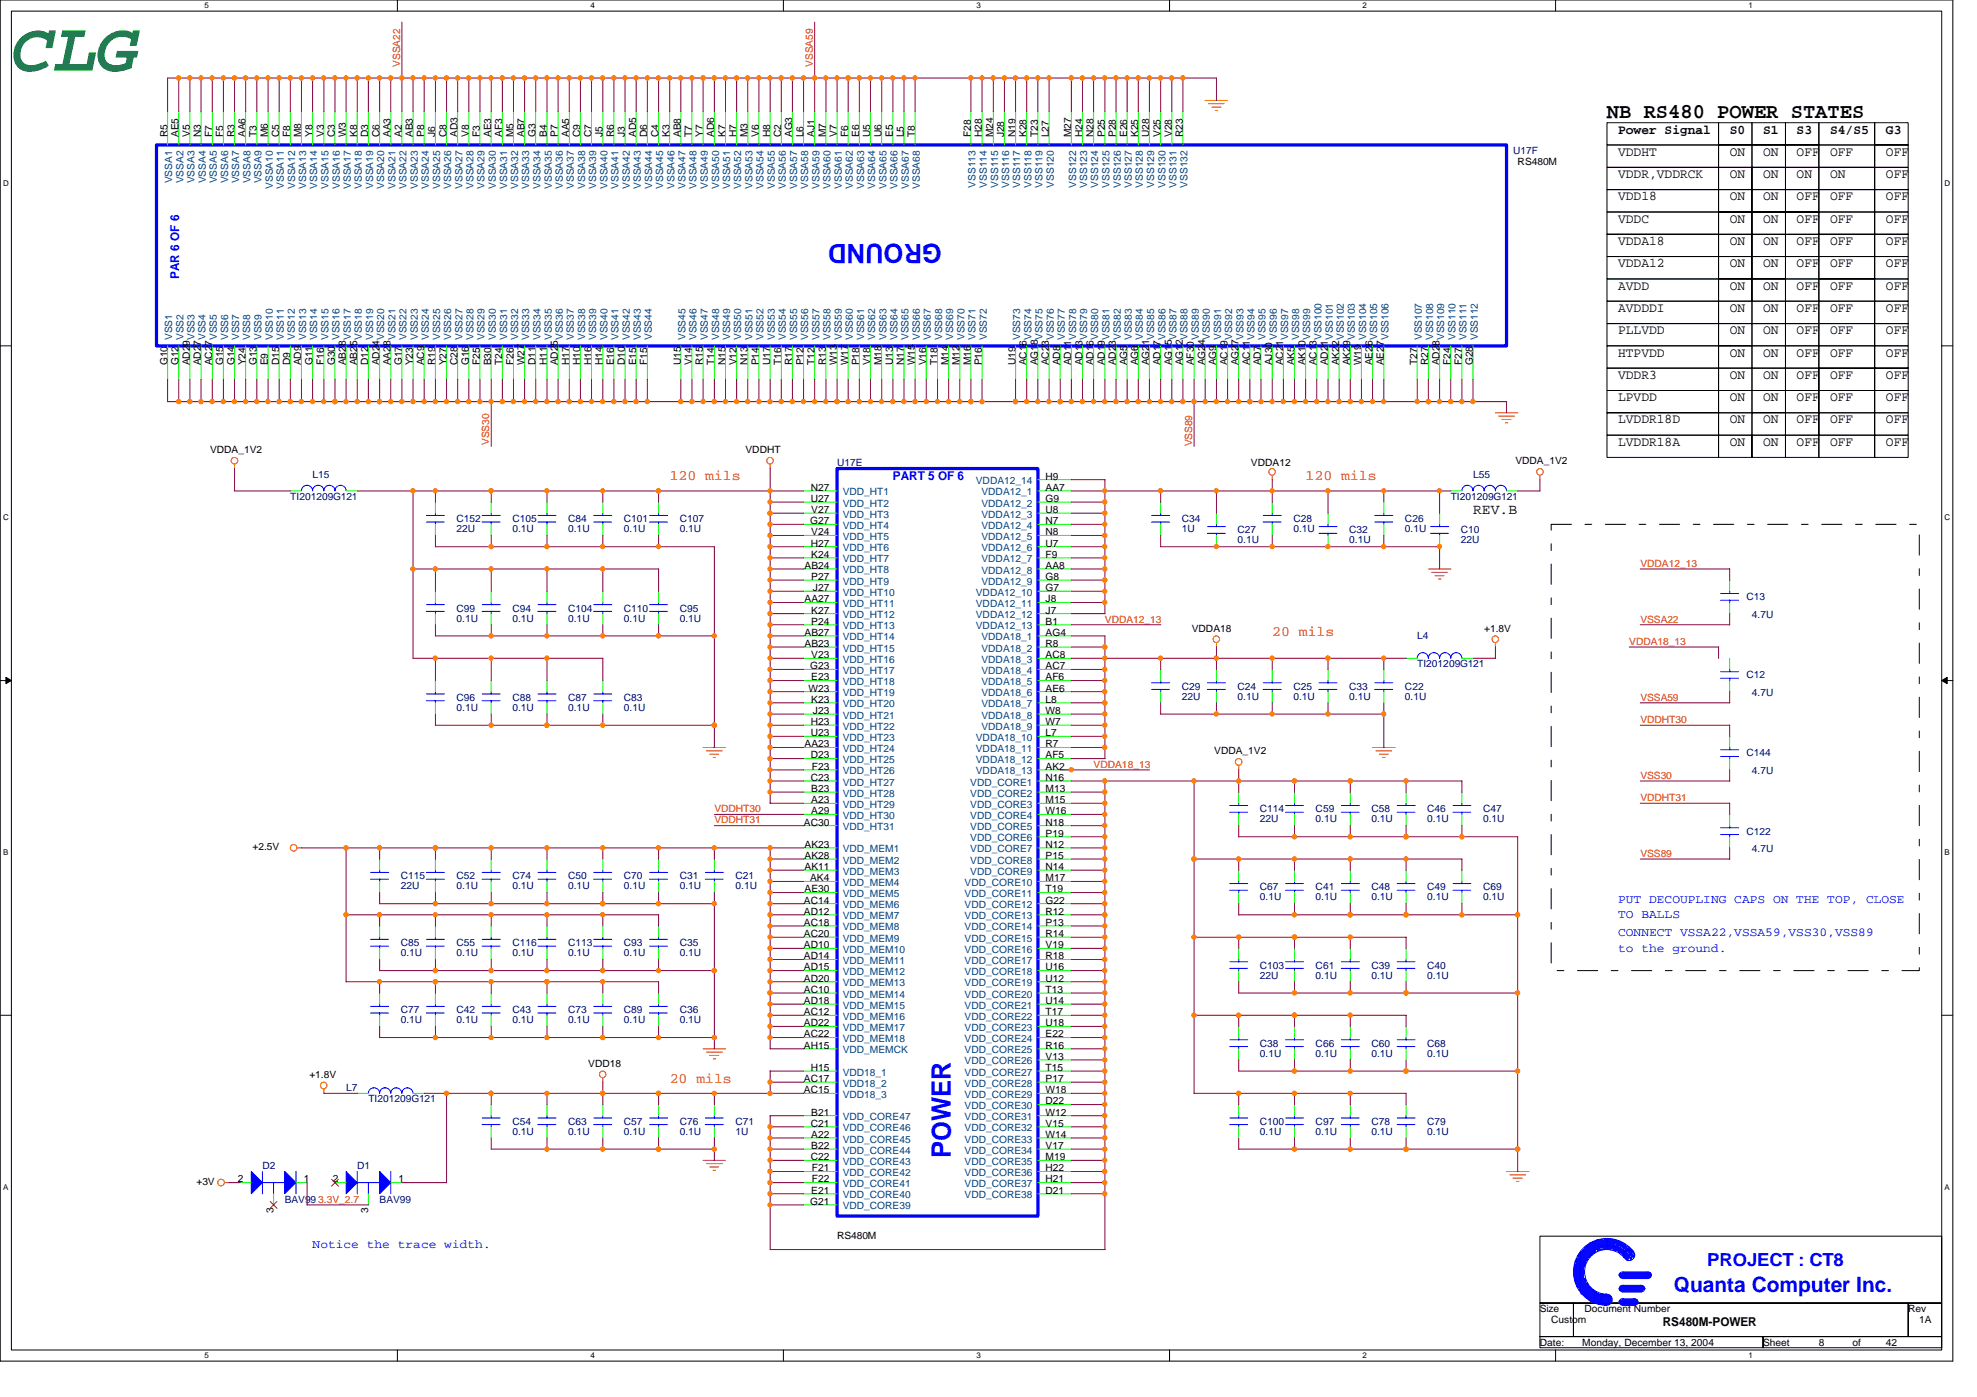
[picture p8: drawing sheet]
<svg xmlns="http://www.w3.org/2000/svg" width="297mm" height="210mm" viewBox="0 0 297 210" stroke-linecap="round" stroke-linejoin="round" font-family="sans-serif">
<defs><g id="words">
<text font-size="10.7" fill="#008000" x="1.7" y="10.6">CLG</text>
<g font-size="4" fill="#00f">
<text x="141.5" y="36.6" transform="rotate(180 141.5 36.6)">GROUND</text>
<text x="142.9" y="174" transform="rotate(-90 142.9 174)">POWER</text>
</g>
<text font-size="3.2" x="241.4" y="17.7">NB RS480 POWER STATES</text>
<text font-size="3.2" fill="#00f" x="251.5" y="194.1">Quanta Computer Inc.</text>
<text font-size="2.7" fill="#00f" x="256.5" y="190.2">PROJECT : CT8</text>
<g font-size="2.2" fill="#f00">
<text x="100.6" y="72.1">120 mils</text>
<text x="196.2" y="72.1">120 mils</text>
<text x="191.2" y="95.6">20 mils</text>
<text x="100.6" y="162.7">20 mils</text>
</g>
<text font-size="2.2" x="221.3" y="77.2">REV.B</text>
<g font-size="2">
<text x="243.1" y="23.4">VDDHT</text>
<text x="243.1" y="20.1">Power Signal</text>
<text x="259.9" y="23.4">ON</text>
<text x="259.9" y="20.1">S0</text>
<text x="264.9" y="20.1">S1</text>
<text x="264.9" y="23.4">ON</text>
<text x="269.9" y="20.1">S3</text>
<text x="269.9" y="23.4">OFF</text>
<text x="275" y="20.1">S4/S5</text>
<text x="275" y="23.4">OFF</text>
<text x="283.4" y="20.1">G3</text>
<text x="283.4" y="23.4">OFF</text>
<text x="243.1" y="26.8">VDDR,VDDRCK</text>
<text x="259.9" y="26.8">ON</text>
<text x="264.9" y="26.8">ON</text>
<text x="269.9" y="26.8">ON</text>
<text x="275" y="26.8">ON</text>
<text x="283.4" y="26.8">OFF</text>
<text x="243.1" y="33.5">VDDC</text>
<text x="243.1" y="30.1">VDD18</text>
<text x="259.9" y="30.1">ON</text>
<text x="259.9" y="33.5">ON</text>
<text x="264.9" y="30.1">ON</text>
<text x="264.9" y="33.5">ON</text>
<text x="269.9" y="30.1">OFF</text>
<text x="269.9" y="33.5">OFF</text>
<text x="275" y="33.5">OFF</text>
<text x="275" y="30.1">OFF</text>
<text x="283.4" y="30.1">OFF</text>
<text x="283.4" y="33.5">OFF</text>
<text x="243.1" y="36.8">VDDA18</text>
<text x="243.1" y="40.2">VDDA12</text>
<text x="259.9" y="36.8">ON</text>
<text x="259.9" y="40.2">ON</text>
<text x="264.9" y="36.8">ON</text>
<text x="264.9" y="40.2">ON</text>
<text x="269.9" y="40.2">OFF</text>
<text x="269.9" y="36.8">OFF</text>
<text x="275" y="36.8">OFF</text>
<text x="275" y="40.2">OFF</text>
<text x="283.4" y="36.8">OFF</text>
<text x="283.4" y="40.2">OFF</text>
<text x="243.1" y="43.5">AVDD</text>
<text x="243.1" y="46.9">AVDDDI</text>
<text x="259.9" y="46.9">ON</text>
<text x="259.9" y="43.5">ON</text>
<text x="264.9" y="46.9">ON</text>
<text x="264.9" y="43.5">ON</text>
<text x="269.9" y="43.5">OFF</text>
<text x="269.9" y="46.9">OFF</text>
<text x="275" y="43.5">OFF</text>
<text x="275" y="46.9">OFF</text>
<text x="283.4" y="46.9">OFF</text>
<text x="283.4" y="43.5">OFF</text>
<text x="243.1" y="53.6">HTPVDD</text>
<text x="243.1" y="50.2">PLLVDD</text>
<text x="259.9" y="53.6">ON</text>
<text x="259.9" y="50.2">ON</text>
<text x="264.9" y="50.2">ON</text>
<text x="264.9" y="53.6">ON</text>
<text x="269.9" y="50.2">OFF</text>
<text x="269.9" y="53.6">OFF</text>
<text x="275" y="50.2">OFF</text>
<text x="275" y="53.6">OFF</text>
<text x="283.4" y="50.2">OFF</text>
<text x="283.4" y="53.6">OFF</text>
<text x="243.1" y="56.9">VDDR3</text>
<text x="259.9" y="56.9">ON</text>
<text x="264.9" y="56.9">ON</text>
<text x="269.9" y="56.9">OFF</text>
<text x="275" y="56.9">OFF</text>
<text x="283.4" y="56.9">OFF</text>
<text x="243.1" y="63.6">LVDDR18D</text>
<text x="243.1" y="60.3">LPVDD</text>
<text x="259.9" y="60.3">ON</text>
<text x="259.9" y="63.6">ON</text>
<text x="264.9" y="63.6">ON</text>
<text x="264.9" y="60.3">ON</text>
<text x="269.9" y="60.3">OFF</text>
<text x="269.9" y="63.6">OFF</text>
<text x="275" y="60.3">OFF</text>
<text x="275" y="63.6">OFF</text>
<text x="283.4" y="60.3">OFF</text>
<text x="283.4" y="63.6">OFF</text>
<text x="243.1" y="67">LVDDR18A</text>
<text x="259.9" y="67">ON</text>
<text x="264.9" y="67">ON</text>
<text x="269.9" y="67">OFF</text>
<text x="275" y="67">OFF</text>
<text x="283.4" y="67">OFF</text>
</g>
<g font-size="1.8" fill="#00f">
<text x="26.9" y="41.9" transform="rotate(-90 26.9 41.9)">PAR 6 OF 6</text>
<text x="134.2" y="72.1">PART 5 OF 6</text>
<text x="243.1" y="135.6">PUT DECOUPLING CAPS ON THE TOP, CLOSE</text>
<text x="243.1" y="138">TO BALLS</text>
<text x="243.1" y="140.6">CONNECT VSSA22,VSSA59,VSS30,VSS89</text>
<text x="243.1" y="143">to the ground.</text>
<text x="47" y="187.6">Notice the trace width.</text>
</g>
<text font-size="1.8" x="249.8" y="199.2">RS480M-POWER</text>
<g font-size="1.5" fill="#f00">
<text x="60.1" y="10.1" transform="rotate(-90 60.1 10.1)">VSSA22</text>
<text x="122.1" y="10.1" transform="rotate(-90 122.1 10.1)">VSSA59</text>
<text x="73.5" y="66.9" transform="rotate(-90 73.5 66.9)">VSS30</text>
<text x="179.1" y="67.1" transform="rotate(-90 179.1 67.1)">VSS89</text>
<text x="246.5" y="85.2">VDDA12_13</text>
<text x="166" y="93.6">VDDA12_13</text>
<text x="246.5" y="93.6">VSSA22</text>
<text x="244.8" y="96.9">VDDA18_13</text>
<text x="246.5" y="105.3">VSSA59</text>
<text x="246.5" y="108.6">VDDHT30</text>
<text x="164.3" y="115.3">VDDA18_13</text>
<text x="246.5" y="117">VSS30</text>
<text x="107.3" y="122">VDDHT30</text>
<text x="107.3" y="123.7">VDDHT31</text>
<text x="246.5" y="120.4">VDDHT31</text>
<text x="246.5" y="128.8">VSS89</text>
<text x="47.8" y="180.7">3.3V_2.7</text>
</g>
<g font-size="1.5">
<text x="25.2" y="20.6" transform="rotate(-90 25.2 20.6)">R5</text>
<text x="26.8" y="20.6" transform="rotate(-90 26.8 20.6)">AE5</text>
<text x="28.5" y="20.6" transform="rotate(-90 28.5 20.6)">V5</text>
<text x="30.2" y="20.6" transform="rotate(-90 30.2 20.6)">N3</text>
<text x="31.9" y="20.6" transform="rotate(-90 31.9 20.6)">F7</text>
<text x="33.5" y="20.6" transform="rotate(-90 33.5 20.6)">F5</text>
<text x="35.2" y="20.6" transform="rotate(-90 35.2 20.6)">R3</text>
<text x="36.9" y="20.6" transform="rotate(-90 36.9 20.6)">AA6</text>
<text x="38.6" y="20.6" transform="rotate(-90 38.6 20.6)">T3</text>
<text x="40.3" y="20.6" transform="rotate(-90 40.3 20.6)">M6</text>
<text x="41.9" y="20.6" transform="rotate(-90 41.9 20.6)">C5</text>
<text x="43.6" y="20.6" transform="rotate(-90 43.6 20.6)">F8</text>
<text x="45.3" y="20.6" transform="rotate(-90 45.3 20.6)">M8</text>
<text x="46.9" y="20.6" transform="rotate(-90 46.9 20.6)">Y8</text>
<text x="48.6" y="20.6" transform="rotate(-90 48.6 20.6)">V3</text>
<text x="50.3" y="20.6" transform="rotate(-90 50.3 20.6)">C3</text>
<text x="52" y="20.6" transform="rotate(-90 52 20.6)">W3</text>
<text x="53.7" y="20.6" transform="rotate(-90 53.7 20.6)">K8</text>
<text x="55.3" y="20.6" transform="rotate(-90 55.3 20.6)">D3</text>
<text x="57" y="20.6" transform="rotate(-90 57 20.6)">C6</text>
<text x="58.7" y="20.6" transform="rotate(-90 58.7 20.6)">AA3</text>
<text x="60.4" y="20.6" transform="rotate(-90 60.4 20.6)">A2</text>
<text x="62" y="20.6" transform="rotate(-90 62 20.6)">AB3</text>
<text x="63.7" y="20.6" transform="rotate(-90 63.7 20.6)">P8</text>
<text x="65.4" y="20.6" transform="rotate(-90 65.4 20.6)">J6</text>
<text x="67.1" y="20.6" transform="rotate(-90 67.1 20.6)">C8</text>
<text x="68.7" y="20.6" transform="rotate(-90 68.7 20.6)">AD3</text>
<text x="70.4" y="20.6" transform="rotate(-90 70.4 20.6)">V8</text>
<text x="72.1" y="20.6" transform="rotate(-90 72.1 20.6)">F3</text>
<text x="73.8" y="20.6" transform="rotate(-90 73.8 20.6)">AE3</text>
<text x="75.5" y="20.6" transform="rotate(-90 75.5 20.6)">AF3</text>
<text x="77.1" y="20.6" transform="rotate(-90 77.1 20.6)">M5</text>
<text x="78.8" y="20.6" transform="rotate(-90 78.8 20.6)">AB7</text>
<text x="80.5" y="20.6" transform="rotate(-90 80.5 20.6)">G3</text>
<text x="82.2" y="20.6" transform="rotate(-90 82.2 20.6)">B4</text>
<text x="83.8" y="20.6" transform="rotate(-90 83.8 20.6)">P7</text>
<text x="85.5" y="20.6" transform="rotate(-90 85.5 20.6)">AA5</text>
<text x="87.2" y="20.6" transform="rotate(-90 87.2 20.6)">C9</text>
<text x="88.9" y="20.6" transform="rotate(-90 88.9 20.6)">C7</text>
<text x="90.5" y="20.6" transform="rotate(-90 90.5 20.6)">J5</text>
<text x="92.2" y="20.6" transform="rotate(-90 92.2 20.6)">R6</text>
<text x="93.9" y="20.6" transform="rotate(-90 93.9 20.6)">J3</text>
<text x="95.6" y="20.6" transform="rotate(-90 95.6 20.6)">AD5</text>
<text x="97.2" y="20.6" transform="rotate(-90 97.2 20.6)">D6</text>
<text x="98.9" y="20.6" transform="rotate(-90 98.9 20.6)">C4</text>
<text x="100.6" y="20.6" transform="rotate(-90 100.6 20.6)">K3</text>
<text x="102.3" y="20.6" transform="rotate(-90 102.3 20.6)">AB8</text>
<text x="103.9" y="20.6" transform="rotate(-90 103.9 20.6)">T7</text>
<text x="105.6" y="20.6" transform="rotate(-90 105.6 20.6)">Y7</text>
<text x="107.3" y="20.6" transform="rotate(-90 107.3 20.6)">AD6</text>
<text x="109" y="20.6" transform="rotate(-90 109 20.6)">K7</text>
<text x="110.7" y="20.6" transform="rotate(-90 110.7 20.6)">H7</text>
<text x="112.3" y="20.6" transform="rotate(-90 112.3 20.6)">M3</text>
<text x="114" y="20.6" transform="rotate(-90 114 20.6)">V6</text>
<text x="115.7" y="20.6" transform="rotate(-90 115.7 20.6)">H8</text>
<text x="117.4" y="20.6" transform="rotate(-90 117.4 20.6)">C2</text>
<text x="119" y="20.6" transform="rotate(-90 119 20.6)">AG3</text>
<text x="120.7" y="20.6" transform="rotate(-90 120.7 20.6)">L6</text>
<text x="122.4" y="20.6" transform="rotate(-90 122.4 20.6)">AJ1</text>
<text x="124.1" y="20.6" transform="rotate(-90 124.1 20.6)">M7</text>
<text x="125.7" y="20.6" transform="rotate(-90 125.7 20.6)">V7</text>
<text x="127.4" y="20.6" transform="rotate(-90 127.4 20.6)">F6</text>
<text x="129.1" y="20.6" transform="rotate(-90 129.1 20.6)">E6</text>
<text x="130.8" y="20.6" transform="rotate(-90 130.8 20.6)">U5</text>
<text x="132.5" y="20.6" transform="rotate(-90 132.5 20.6)">U6</text>
<text x="134.1" y="20.6" transform="rotate(-90 134.1 20.6)">E5</text>
<text x="135.8" y="20.6" transform="rotate(-90 135.8 20.6)">L5</text>
<text x="137.5" y="20.6" transform="rotate(-90 137.5 20.6)">T8</text>
<text x="145.9" y="20.6" transform="rotate(-90 145.9 20.6)">F28</text>
<text x="147.5" y="20.6" transform="rotate(-90 147.5 20.6)">H28</text>
<text x="149.2" y="20.6" transform="rotate(-90 149.2 20.6)">M24</text>
<text x="150.9" y="20.6" transform="rotate(-90 150.9 20.6)">J28</text>
<text x="152.6" y="20.6" transform="rotate(-90 152.6 20.6)">N19</text>
<text x="154.2" y="20.6" transform="rotate(-90 154.2 20.6)">K28</text>
<text x="155.9" y="20.6" transform="rotate(-90 155.9 20.6)">T23</text>
<text x="157.6" y="20.6" transform="rotate(-90 157.6 20.6)">L27</text>
<text x="160.9" y="20.6" transform="rotate(-90 160.9 20.6)">M27</text>
<text x="162.6" y="20.6" transform="rotate(-90 162.6 20.6)">H24</text>
<text x="164.3" y="20.6" transform="rotate(-90 164.3 20.6)">N28</text>
<text x="166" y="20.6" transform="rotate(-90 166 20.6)">P25</text>
<text x="167.7" y="20.6" transform="rotate(-90 167.7 20.6)">P28</text>
<text x="169.3" y="20.6" transform="rotate(-90 169.3 20.6)">E26</text>
<text x="171" y="20.6" transform="rotate(-90 171 20.6)">K25</text>
<text x="172.7" y="20.6" transform="rotate(-90 172.7 20.6)">U28</text>
<text x="174.4" y="20.6" transform="rotate(-90 174.4 20.6)">V25</text>
<text x="176" y="20.6" transform="rotate(-90 176 20.6)">V28</text>
<text x="177.7" y="20.6" transform="rotate(-90 177.7 20.6)">R23</text>
<text x="228" y="24.8">RS480M</text>
<text x="25.2" y="54.9" transform="rotate(-90 25.2 54.9)">G10</text>
<text x="26.8" y="54.9" transform="rotate(-90 26.8 54.9)">G12</text>
<text x="28.5" y="54.9" transform="rotate(-90 28.5 54.9)">AD29</text>
<text x="30.2" y="54.9" transform="rotate(-90 30.2 54.9)">AD27</text>
<text x="31.9" y="54.9" transform="rotate(-90 31.9 54.9)">AC27</text>
<text x="33.5" y="54.9" transform="rotate(-90 33.5 54.9)">G15</text>
<text x="35.2" y="54.9" transform="rotate(-90 35.2 54.9)">G14</text>
<text x="36.9" y="54.9" transform="rotate(-90 36.9 54.9)">Y24</text>
<text x="38.6" y="54.9" transform="rotate(-90 38.6 54.9)">G13</text>
<text x="40.3" y="54.9" transform="rotate(-90 40.3 54.9)">E9</text>
<text x="41.9" y="54.9" transform="rotate(-90 41.9 54.9)">D15</text>
<text x="43.6" y="54.9" transform="rotate(-90 43.6 54.9)">D9</text>
<text x="45.3" y="54.9" transform="rotate(-90 45.3 54.9)">AD9</text>
<text x="46.9" y="54.9" transform="rotate(-90 46.9 54.9)">G11</text>
<text x="48.6" y="54.9" transform="rotate(-90 48.6 54.9)">F16</text>
<text x="50.3" y="54.9" transform="rotate(-90 50.3 54.9)">G30</text>
<text x="52" y="54.9" transform="rotate(-90 52 54.9)">AB28</text>
<text x="53.7" y="54.9" transform="rotate(-90 53.7 54.9)">AB25</text>
<text x="55.3" y="54.9" transform="rotate(-90 55.3 54.9)">D12</text>
<text x="57" y="54.9" transform="rotate(-90 57 54.9)">AD24</text>
<text x="58.7" y="54.9" transform="rotate(-90 58.7 54.9)">AA28</text>
<text x="60.4" y="54.9" transform="rotate(-90 60.4 54.9)">G17</text>
<text x="62" y="54.9" transform="rotate(-90 62 54.9)">Y23</text>
<text x="63.7" y="54.9" transform="rotate(-90 63.7 54.9)">AC9</text>
<text x="65.4" y="54.9" transform="rotate(-90 65.4 54.9)">R19</text>
<text x="67.1" y="54.9" transform="rotate(-90 67.1 54.9)">Y27</text>
<text x="68.7" y="54.9" transform="rotate(-90 68.7 54.9)">C28</text>
<text x="70.4" y="54.9" transform="rotate(-90 70.4 54.9)">G16</text>
<text x="72.1" y="54.9" transform="rotate(-90 72.1 54.9)">F25</text>
<text x="73.8" y="54.9" transform="rotate(-90 73.8 54.9)">B30</text>
<text x="75.5" y="54.9" transform="rotate(-90 75.5 54.9)">T24</text>
<text x="77.1" y="54.9" transform="rotate(-90 77.1 54.9)">F26</text>
<text x="78.8" y="54.9" transform="rotate(-90 78.8 54.9)">W27</text>
<text x="80.5" y="54.9" transform="rotate(-90 80.5 54.9)">D11</text>
<text x="82.2" y="54.9" transform="rotate(-90 82.2 54.9)">H11</text>
<text x="83.8" y="54.9" transform="rotate(-90 83.8 54.9)">AD25</text>
<text x="85.5" y="54.9" transform="rotate(-90 85.5 54.9)">H17</text>
<text x="87.2" y="54.9" transform="rotate(-90 87.2 54.9)">H10</text>
<text x="88.9" y="54.9" transform="rotate(-90 88.9 54.9)">H16</text>
<text x="90.5" y="54.9" transform="rotate(-90 90.5 54.9)">H14</text>
<text x="92.2" y="54.9" transform="rotate(-90 92.2 54.9)">E16</text>
<text x="93.9" y="54.9" transform="rotate(-90 93.9 54.9)">D10</text>
<text x="95.6" y="54.9" transform="rotate(-90 95.6 54.9)">E15</text>
<text x="97.2" y="54.9" transform="rotate(-90 97.2 54.9)">F15</text>
<text x="102.3" y="54.9" transform="rotate(-90 102.3 54.9)">U15</text>
<text x="103.9" y="54.9" transform="rotate(-90 103.9 54.9)">V14</text>
<text x="105.6" y="54.9" transform="rotate(-90 105.6 54.9)">R15</text>
<text x="107.3" y="54.9" transform="rotate(-90 107.3 54.9)">T14</text>
<text x="109" y="54.9" transform="rotate(-90 109 54.9)">N15</text>
<text x="110.7" y="54.9" transform="rotate(-90 110.7 54.9)">V12</text>
<text x="112.3" y="54.9" transform="rotate(-90 112.3 54.9)">N13</text>
<text x="114" y="54.9" transform="rotate(-90 114 54.9)">P14</text>
<text x="115.7" y="54.9" transform="rotate(-90 115.7 54.9)">U17</text>
<text x="117.4" y="54.9" transform="rotate(-90 117.4 54.9)">T16</text>
<text x="119" y="54.9" transform="rotate(-90 119 54.9)">R17</text>
<text x="120.7" y="54.9" transform="rotate(-90 120.7 54.9)">P12</text>
<text x="122.4" y="54.9" transform="rotate(-90 122.4 54.9)">T12</text>
<text x="124.1" y="54.9" transform="rotate(-90 124.1 54.9)">R13</text>
<text x="125.7" y="54.9" transform="rotate(-90 125.7 54.9)">W13</text>
<text x="127.4" y="54.9" transform="rotate(-90 127.4 54.9)">W17</text>
<text x="129.1" y="54.9" transform="rotate(-90 129.1 54.9)">P18</text>
<text x="130.8" y="54.9" transform="rotate(-90 130.8 54.9)">V18</text>
<text x="132.5" y="54.9" transform="rotate(-90 132.5 54.9)">M18</text>
<text x="134.1" y="54.9" transform="rotate(-90 134.1 54.9)">U13</text>
<text x="135.8" y="54.9" transform="rotate(-90 135.8 54.9)">N17</text>
<text x="137.5" y="54.9" transform="rotate(-90 137.5 54.9)">W15</text>
<text x="139.1" y="54.9" transform="rotate(-90 139.1 54.9)">V16</text>
<text x="140.8" y="54.9" transform="rotate(-90 140.8 54.9)">T18</text>
<text x="142.5" y="54.9" transform="rotate(-90 142.5 54.9)">M14</text>
<text x="144.2" y="54.9" transform="rotate(-90 144.2 54.9)">M12</text>
<text x="145.9" y="54.9" transform="rotate(-90 145.9 54.9)">M16</text>
<text x="147.5" y="54.9" transform="rotate(-90 147.5 54.9)">P16</text>
<text x="152.6" y="54.9" transform="rotate(-90 152.6 54.9)">U19</text>
<text x="154.2" y="54.9" transform="rotate(-90 154.2 54.9)">AC16</text>
<text x="155.9" y="54.9" transform="rotate(-90 155.9 54.9)">AG18</text>
<text x="157.6" y="54.9" transform="rotate(-90 157.6 54.9)">AC23</text>
<text x="159.3" y="54.9" transform="rotate(-90 159.3 54.9)">AD8</text>
<text x="160.9" y="54.9" transform="rotate(-90 160.9 54.9)">AD11</text>
<text x="162.6" y="54.9" transform="rotate(-90 162.6 54.9)">AD13</text>
<text x="164.3" y="54.9" transform="rotate(-90 164.3 54.9)">AD16</text>
<text x="166" y="54.9" transform="rotate(-90 166 54.9)">AD19</text>
<text x="167.7" y="54.9" transform="rotate(-90 167.7 54.9)">AD23</text>
<text x="169.3" y="54.9" transform="rotate(-90 169.3 54.9)">AG5</text>
<text x="171" y="54.9" transform="rotate(-90 171 54.9)">AG6</text>
<text x="172.7" y="54.9" transform="rotate(-90 172.7 54.9)">AG21</text>
<text x="174.4" y="54.9" transform="rotate(-90 174.4 54.9)">AD17</text>
<text x="176" y="54.9" transform="rotate(-90 176 54.9)">AG15</text>
<text x="177.7" y="54.9" transform="rotate(-90 177.7 54.9)">AG12</text>
<text x="179.4" y="54.9" transform="rotate(-90 179.4 54.9)">AF30</text>
<text x="181.1" y="54.9" transform="rotate(-90 181.1 54.9)">AG24</text>
<text x="182.7" y="54.9" transform="rotate(-90 182.7 54.9)">AG9</text>
<text x="184.4" y="54.9" transform="rotate(-90 184.4 54.9)">AC19</text>
<text x="186.1" y="54.9" transform="rotate(-90 186.1 54.9)">AG27</text>
<text x="187.8" y="54.9" transform="rotate(-90 187.8 54.9)">AC11</text>
<text x="189.4" y="54.9" transform="rotate(-90 189.4 54.9)">AD7</text>
<text x="191.1" y="54.9" transform="rotate(-90 191.1 54.9)">AJ30</text>
<text x="192.8" y="54.9" transform="rotate(-90 192.8 54.9)">AC21</text>
<text x="194.5" y="54.9" transform="rotate(-90 194.5 54.9)">AK5</text>
<text x="196.1" y="54.9" transform="rotate(-90 196.1 54.9)">AK10</text>
<text x="197.8" y="54.9" transform="rotate(-90 197.8 54.9)">AC13</text>
<text x="199.5" y="54.9" transform="rotate(-90 199.5 54.9)">AD21</text>
<text x="201.2" y="54.9" transform="rotate(-90 201.2 54.9)">AK22</text>
<text x="202.9" y="54.9" transform="rotate(-90 202.9 54.9)">AK29</text>
<text x="204.5" y="54.9" transform="rotate(-90 204.5 54.9)">W19</text>
<text x="206.2" y="54.9" transform="rotate(-90 206.2 54.9)">AE26</text>
<text x="207.9" y="54.9" transform="rotate(-90 207.9 54.9)">AE27</text>
<text x="212.9" y="54.9" transform="rotate(-90 212.9 54.9)">T27</text>
<text x="214.6" y="54.9" transform="rotate(-90 214.6 54.9)">R27</text>
<text x="216.3" y="54.9" transform="rotate(-90 216.3 54.9)">AD28</text>
<text x="217.9" y="54.9" transform="rotate(-90 217.9 54.9)">F24</text>
<text x="219.6" y="54.9" transform="rotate(-90 219.6 54.9)">F27</text>
<text x="221.3" y="54.9" transform="rotate(-90 221.3 54.9)">G28</text>
<text x="31.6" y="68.1">VDDA_1V2</text>
<text x="112" y="68.1">VDDHT</text>
<text x="188" y="70.1">VDDA12</text>
<text x="227.7" y="69.7">VDDA_1V2</text>
<text x="121.8" y="73.7">N27</text>
<text x="121.8" y="75.4">U27</text>
<text x="121.9" y="77.1">V27</text>
<text x="157.1" y="72.1">H9</text>
<text x="157.1" y="73.7">AA7</text>
<text x="157.1" y="75.4">G9</text>
<text x="157.1" y="77.1">U8</text>
<text x="121.7" y="78.8">G27</text>
<text x="121.8" y="82.1">H27</text>
<text x="121.9" y="80.4">V24</text>
<text x="121.9" y="83.8">K24</text>
<text x="157.1" y="78.8">N7</text>
<text x="157.1" y="80.4">N8</text>
<text x="157.1" y="82.1">U7</text>
<text x="157.1" y="83.8">F9</text>
<text x="120.9" y="85.5">AB24</text>
<text x="121.9" y="87.1">P27</text>
<text x="122.1" y="88.8">J27</text>
<text x="157.1" y="85.5">AA8</text>
<text x="157.1" y="87.1">G8</text>
<text x="157.1" y="88.8">G7</text>
<text x="120.9" y="90.5">AA27</text>
<text x="120.9" y="95.5">AB27</text>
<text x="121.9" y="92.2">K27</text>
<text x="121.9" y="93.9">P24</text>
<text x="157.1" y="90.5">J8</text>
<text x="157.1" y="92.2">J7</text>
<text x="157.1" y="93.9">B1</text>
<text x="157.1" y="95.5">AG4</text>
<text x="179.1" y="94.9">VDDA18</text>
<text x="223" y="94.9">+1.8V</text>
<text x="120.9" y="97.2">AB23</text>
<text x="121.7" y="100.6">G23</text>
<text x="121.9" y="98.9">V23</text>
<text x="157.1" y="97.2">R8</text>
<text x="157.1" y="98.9">AC8</text>
<text x="157.1" y="100.6">AC7</text>
<text x="121.5" y="103.9">W23</text>
<text x="121.9" y="102.2">E23</text>
<text x="121.9" y="105.6">K23</text>
<text x="122.1" y="107.3">J23</text>
<text x="157.1" y="102.2">AF6</text>
<text x="157.1" y="103.9">AE6</text>
<text x="157.1" y="105.6">L8</text>
<text x="157.1" y="107.3">W8</text>
<text x="120.9" y="112.3">AA23</text>
<text x="121.8" y="108.9">H23</text>
<text x="121.8" y="110.6">U23</text>
<text x="121.8" y="114">D23</text>
<text x="157.1" y="108.9">W7</text>
<text x="157.1" y="110.6">L7</text>
<text x="157.1" y="112.3">R7</text>
<text x="157.1" y="114">AF5</text>
<text x="182.4" y="113.3">VDDA_1V2</text>
<text x="121.8" y="117.3">C23</text>
<text x="121.9" y="119">B23</text>
<text x="122" y="115.7">F23</text>
<text x="157.1" y="115.7">AK2</text>
<text x="157.1" y="117.3">N16</text>
<text x="157.1" y="119">M13</text>
<text x="120.8" y="124">AC30</text>
<text x="121.9" y="120.7">A23</text>
<text x="121.9" y="122.3">A29</text>
<text x="157.1" y="120.7">M15</text>
<text x="157.1" y="122.3">W16</text>
<text x="157.1" y="124">N18</text>
<text x="157.1" y="125.7">P19</text>
<text x="37.9" y="127.7">+2.5V</text>
<text x="120.9" y="127.4">AK23</text>
<text x="120.9" y="129.1">AK28</text>
<text x="120.9" y="130.7">AK11</text>
<text x="157.1" y="127.4">N12</text>
<text x="157.1" y="129.1">P15</text>
<text x="157.1" y="130.7">N14</text>
<text x="120.8" y="135.8">AC14</text>
<text x="120.8" y="137.4">AD12</text>
<text x="120.9" y="134.1">AE30</text>
<text x="121.7" y="132.4">AK4</text>
<text x="157.1" y="132.4">M17</text>
<text x="157.1" y="134.1">T19</text>
<text x="157.1" y="135.8">G22</text>
<text x="157.1" y="137.4">R12</text>
<text x="120.8" y="139.1">AC18</text>
<text x="120.8" y="140.8">AC20</text>
<text x="120.8" y="142.5">AD10</text>
<text x="157.1" y="139.1">P13</text>
<text x="157.1" y="140.8">R14</text>
<text x="157.1" y="142.5">V19</text>
<text x="120.8" y="144.1">AD14</text>
<text x="120.8" y="145.8">AD15</text>
<text x="120.8" y="147.5">AD20</text>
<text x="120.8" y="149.2">AC10</text>
<text x="157.1" y="144.1">R18</text>
<text x="157.1" y="145.8">U16</text>
<text x="157.1" y="147.5">U12</text>
<text x="157.1" y="149.2">T13</text>
<text x="120.8" y="150.9">AD18</text>
<text x="120.8" y="152.5">AC12</text>
<text x="120.8" y="154.2">AD22</text>
<text x="120.8" y="155.9">AC22</text>
<text x="157.1" y="150.9">U14</text>
<text x="157.1" y="152.5">T17</text>
<text x="157.1" y="154.2">U18</text>
<text x="157.1" y="155.9">E22</text>
<text x="46.5" y="161.9">+1.8V</text>
<text x="88.4" y="160.3">VDD18</text>
<text x="120.8" y="157.6">AH15</text>
<text x="121.8" y="160.9">H15</text>
<text x="157.1" y="157.6">R16</text>
<text x="157.1" y="159.2">V13</text>
<text x="157.1" y="160.9">T15</text>
<text x="120.8" y="162.6">AC17</text>
<text x="120.8" y="164.3">AC15</text>
<text x="121.9" y="167.6">B21</text>
<text x="157.1" y="162.6">P17</text>
<text x="157.1" y="164.3">W18</text>
<text x="157.1" y="165.9">D22</text>
<text x="157.1" y="167.6">W12</text>
<text x="121.8" y="169.3">C21</text>
<text x="121.9" y="171">A22</text>
<text x="121.9" y="172.6">B22</text>
<text x="157.1" y="169.3">V15</text>
<text x="157.1" y="171">W14</text>
<text x="157.1" y="172.6">V17</text>
<text x="29.5" y="178">+3V</text>
<text x="35.7" y="177.7">2</text>
<text x="45.6" y="177.7">1</text>
<text x="50" y="177.7">2</text>
<text x="59.9" y="177.7">1</text>
<text x="121.8" y="174.3">C22</text>
<text x="121.9" y="179.3">E21</text>
<text x="122" y="176">F21</text>
<text x="122" y="177.7">F22</text>
<text x="157.1" y="174.3">M19</text>
<text x="157.1" y="176">H22</text>
<text x="157.1" y="177.7">H21</text>
<text x="157.1" y="179.3">D21</text>
<text x="41.1" y="182.3" transform="rotate(-90 41.1 182.3)">3</text>
<text x="55.3" y="182.3" transform="rotate(-90 55.3 182.3)">3</text>
<text x="121.7" y="181">G21</text>
<text x="125.8" y="186.1">RS480M</text>
<text x="231.4" y="197.1">Size</text>
<text x="238.1" y="197.1">Document Number</text>
<text x="286.7" y="197.1">Rev</text>
<text x="231.4" y="202.2">Date:</text>
<text x="233.1" y="198.8">Custom</text>
<text x="237.7" y="202.2">Monday, December 13, 2004</text>
<text x="264.9" y="202.2">Sheet</text>
<text x="273.3" y="202.2">8</text>
<text x="278.3" y="202.2">of</text>
<text x="283.4" y="202.2">42</text>
<text x="288.4" y="198.8">1A</text>
</g>
<g font-size="1.5" fill="#000080">
<text x="227.3" y="23.1">U17F</text>
<text x="47" y="71.8">L15</text>
<text x="125.8" y="70.1">U17E</text>
<text x="221.3" y="71.8">L55</text>
<text x="43.6" y="75.1">TI201209G121</text>
<text x="218" y="75.1">TI201209G121</text>
<text x="68.6" y="78.5">C152</text>
<text x="68.6" y="80">22U</text>
<text x="77" y="78.5">C105</text>
<text x="77" y="80">0.1U</text>
<text x="85.4" y="78.5">C84</text>
<text x="85.4" y="80">0.1U</text>
<text x="93.7" y="78.5">C101</text>
<text x="93.7" y="80">0.1U</text>
<text x="102.1" y="78.5">C107</text>
<text x="102.1" y="80">0.1U</text>
<text x="177.6" y="78.5">C34</text>
<text x="177.6" y="80">1U</text>
<text x="185.9" y="80.1">C27</text>
<text x="185.9" y="81.6">0.1U</text>
<text x="194.3" y="78.5">C28</text>
<text x="194.3" y="80">0.1U</text>
<text x="202.7" y="80.1">C32</text>
<text x="202.7" y="81.6">0.1U</text>
<text x="211.1" y="78.5">C26</text>
<text x="211.1" y="80">0.1U</text>
<text x="219.5" y="80.1">C10</text>
<text x="219.5" y="81.6">22U</text>
<text x="68.6" y="91.9">C99</text>
<text x="68.6" y="93.4">0.1U</text>
<text x="77" y="91.9">C94</text>
<text x="77" y="93.4">0.1U</text>
<text x="85.4" y="91.9">C104</text>
<text x="85.4" y="93.4">0.1U</text>
<text x="93.7" y="91.9">C110</text>
<text x="93.7" y="93.4">0.1U</text>
<text x="102.1" y="91.9">C95</text>
<text x="102.1" y="93.4">0.1U</text>
<text x="262.4" y="90.2">C13</text>
<text x="263.2" y="92.9">4.7U</text>
<text x="212.9" y="96.1">L4</text>
<text x="212.9" y="100.3">TI201209G121</text>
<text x="262.4" y="101.9">C12</text>
<text x="68.6" y="105.3">C96</text>
<text x="68.6" y="106.8">0.1U</text>
<text x="77" y="105.3">C88</text>
<text x="77" y="106.8">0.1U</text>
<text x="85.4" y="105.3">C87</text>
<text x="85.4" y="106.8">0.1U</text>
<text x="93.7" y="105.3">C83</text>
<text x="93.7" y="106.8">0.1U</text>
<text x="177.6" y="103.6">C29</text>
<text x="177.6" y="105.1">22U</text>
<text x="185.9" y="103.6">C24</text>
<text x="185.9" y="105.1">0.1U</text>
<text x="194.3" y="103.6">C25</text>
<text x="194.3" y="105.1">0.1U</text>
<text x="202.7" y="103.6">C33</text>
<text x="202.7" y="105.1">0.1U</text>
<text x="211.1" y="103.6">C22</text>
<text x="211.1" y="105.1">0.1U</text>
<text x="263.2" y="104.6">4.7U</text>
<text x="262.4" y="113.7">C144</text>
<text x="263.2" y="116.4">4.7U</text>
<text x="189.3" y="122">C114</text>
<text x="189.3" y="123.5">22U</text>
<text x="197.7" y="122">C59</text>
<text x="197.7" y="123.5">0.1U</text>
<text x="206.1" y="122">C58</text>
<text x="206.1" y="123.5">0.1U</text>
<text x="214.4" y="122">C46</text>
<text x="214.4" y="123.5">0.1U</text>
<text x="222.8" y="122">C47</text>
<text x="222.8" y="123.5">0.1U</text>
<text x="262.4" y="125.4">C122</text>
<text x="263.2" y="128.1">4.7U</text>
<text x="60.2" y="132.1">C115</text>
<text x="60.2" y="133.6">22U</text>
<text x="68.6" y="132.1">C52</text>
<text x="68.6" y="133.6">0.1U</text>
<text x="77" y="132.1">C74</text>
<text x="77" y="133.6">0.1U</text>
<text x="85.4" y="132.1">C50</text>
<text x="85.4" y="133.6">0.1U</text>
<text x="93.7" y="132.1">C70</text>
<text x="93.7" y="133.6">0.1U</text>
<text x="102.1" y="132.1">C31</text>
<text x="102.1" y="133.6">0.1U</text>
<text x="110.5" y="132.1">C21</text>
<text x="110.5" y="133.6">0.1U</text>
<text x="189.3" y="133.8">C67</text>
<text x="189.3" y="135.3">0.1U</text>
<text x="197.7" y="133.8">C41</text>
<text x="197.7" y="135.3">0.1U</text>
<text x="206.1" y="133.8">C48</text>
<text x="206.1" y="135.3">0.1U</text>
<text x="214.4" y="133.8">C49</text>
<text x="214.4" y="135.3">0.1U</text>
<text x="222.8" y="133.8">C69</text>
<text x="222.8" y="135.3">0.1U</text>
<text x="60.2" y="142.2">C85</text>
<text x="60.2" y="143.7">0.1U</text>
<text x="68.6" y="142.2">C55</text>
<text x="68.6" y="143.7">0.1U</text>
<text x="77" y="142.2">C116</text>
<text x="77" y="143.7">0.1U</text>
<text x="85.4" y="142.2">C113</text>
<text x="85.4" y="143.7">0.1U</text>
<text x="93.7" y="142.2">C93</text>
<text x="93.7" y="143.7">0.1U</text>
<text x="102.1" y="142.2">C35</text>
<text x="102.1" y="143.7">0.1U</text>
<text x="189.3" y="145.5">C103</text>
<text x="189.3" y="147">22U</text>
<text x="197.7" y="145.5">C61</text>
<text x="197.7" y="147">0.1U</text>
<text x="206.1" y="145.5">C39</text>
<text x="206.1" y="147">0.1U</text>
<text x="214.4" y="145.5">C40</text>
<text x="214.4" y="147">0.1U</text>
<text x="60.2" y="152.2">C77</text>
<text x="60.2" y="153.7">0.1U</text>
<text x="68.6" y="152.2">C42</text>
<text x="68.6" y="153.7">0.1U</text>
<text x="77" y="152.2">C43</text>
<text x="77" y="153.7">0.1U</text>
<text x="85.4" y="152.2">C73</text>
<text x="85.4" y="153.7">0.1U</text>
<text x="93.7" y="152.2">C89</text>
<text x="93.7" y="153.7">0.1U</text>
<text x="102.1" y="152.2">C36</text>
<text x="102.1" y="153.7">0.1U</text>
<text x="189.3" y="157.2">C38</text>
<text x="189.3" y="158.8">0.1U</text>
<text x="197.7" y="157.2">C66</text>
<text x="197.7" y="158.8">0.1U</text>
<text x="206.1" y="157.2">C60</text>
<text x="206.1" y="158.8">0.1U</text>
<text x="214.4" y="157.2">C68</text>
<text x="214.4" y="158.8">0.1U</text>
<text x="52" y="164">L7</text>
<text x="55.3" y="165.6">TI201209G121</text>
<text x="77" y="169">C54</text>
<text x="77" y="170.5">0.1U</text>
<text x="85.4" y="169">C63</text>
<text x="85.4" y="170.5">0.1U</text>
<text x="93.7" y="169">C57</text>
<text x="93.7" y="170.5">0.1U</text>
<text x="102.1" y="169">C76</text>
<text x="102.1" y="170.5">0.1U</text>
<text x="110.5" y="169">C71</text>
<text x="110.5" y="170.5">1U</text>
<text x="189.3" y="169">C100</text>
<text x="189.3" y="170.5">0.1U</text>
<text x="197.7" y="169">C97</text>
<text x="197.7" y="170.5">0.1U</text>
<text x="206.1" y="169">C78</text>
<text x="206.1" y="170.5">0.1U</text>
<text x="214.4" y="169">C79</text>
<text x="214.4" y="170.5">0.1U</text>
<text x="39.4" y="175.7">D2</text>
<text x="53.7" y="175.7">D1</text>
<text x="42.8" y="180.7">BAV99</text>
<text x="57" y="180.7">BAV99</text>
</g>
<g font-size="1.5" fill="#004080">
<text x="25.9" y="27.5" transform="rotate(-90 25.9 27.5)">VSSA1</text>
<text x="27.6" y="27.5" transform="rotate(-90 27.6 27.5)">VSSA2</text>
<text x="29.2" y="27.5" transform="rotate(-90 29.2 27.5)">VSSA3</text>
<text x="30.9" y="27.5" transform="rotate(-90 30.9 27.5)">VSSA4</text>
<text x="32.6" y="27.5" transform="rotate(-90 32.6 27.5)">VSSA5</text>
<text x="34.3" y="27.5" transform="rotate(-90 34.3 27.5)">VSSA6</text>
<text x="35.9" y="27.5" transform="rotate(-90 35.9 27.5)">VSSA7</text>
<text x="37.6" y="27.5" transform="rotate(-90 37.6 27.5)">VSSA8</text>
<text x="39.3" y="27.5" transform="rotate(-90 39.3 27.5)">VSSA9</text>
<text x="41" y="28.4" transform="rotate(-90 41 28.4)">VSSA10</text>
<text x="42.7" y="28.4" transform="rotate(-90 42.7 28.4)">VSSA11</text>
<text x="44.3" y="28.4" transform="rotate(-90 44.3 28.4)">VSSA12</text>
<text x="46" y="28.4" transform="rotate(-90 46 28.4)">VSSA13</text>
<text x="47.7" y="28.4" transform="rotate(-90 47.7 28.4)">VSSA14</text>
<text x="49.4" y="28.4" transform="rotate(-90 49.4 28.4)">VSSA15</text>
<text x="51" y="28.4" transform="rotate(-90 51 28.4)">VSSA16</text>
<text x="52.7" y="28.4" transform="rotate(-90 52.7 28.4)">VSSA17</text>
<text x="54.4" y="28.4" transform="rotate(-90 54.4 28.4)">VSSA18</text>
<text x="56.1" y="28.4" transform="rotate(-90 56.1 28.4)">VSSA19</text>
<text x="57.7" y="28.4" transform="rotate(-90 57.7 28.4)">VSSA20</text>
<text x="59.4" y="28.4" transform="rotate(-90 59.4 28.4)">VSSA21</text>
<text x="61.1" y="28.4" transform="rotate(-90 61.1 28.4)">VSSA22</text>
<text x="62.8" y="28.4" transform="rotate(-90 62.8 28.4)">VSSA23</text>
<text x="64.4" y="28.4" transform="rotate(-90 64.4 28.4)">VSSA24</text>
<text x="66.1" y="28.4" transform="rotate(-90 66.1 28.4)">VSSA25</text>
<text x="67.8" y="28.4" transform="rotate(-90 67.8 28.4)">VSSA26</text>
<text x="69.5" y="28.4" transform="rotate(-90 69.5 28.4)">VSSA27</text>
<text x="71.1" y="28.4" transform="rotate(-90 71.1 28.4)">VSSA28</text>
<text x="72.8" y="28.4" transform="rotate(-90 72.8 28.4)">VSSA29</text>
<text x="74.5" y="28.4" transform="rotate(-90 74.5 28.4)">VSSA30</text>
<text x="76.2" y="28.4" transform="rotate(-90 76.2 28.4)">VSSA31</text>
<text x="77.9" y="28.4" transform="rotate(-90 77.9 28.4)">VSSA32</text>
<text x="79.5" y="28.4" transform="rotate(-90 79.5 28.4)">VSSA33</text>
<text x="81.2" y="28.4" transform="rotate(-90 81.2 28.4)">VSSA34</text>
<text x="82.9" y="28.4" transform="rotate(-90 82.9 28.4)">VSSA35</text>
<text x="84.6" y="28.4" transform="rotate(-90 84.6 28.4)">VSSA36</text>
<text x="86.2" y="28.4" transform="rotate(-90 86.2 28.4)">VSSA37</text>
<text x="87.9" y="28.4" transform="rotate(-90 87.9 28.4)">VSSA38</text>
<text x="89.6" y="28.4" transform="rotate(-90 89.6 28.4)">VSSA39</text>
<text x="91.3" y="28.4" transform="rotate(-90 91.3 28.4)">VSSA40</text>
<text x="92.9" y="28.4" transform="rotate(-90 92.9 28.4)">VSSA41</text>
<text x="94.6" y="28.4" transform="rotate(-90 94.6 28.4)">VSSA42</text>
<text x="96.3" y="28.4" transform="rotate(-90 96.3 28.4)">VSSA43</text>
<text x="98" y="28.4" transform="rotate(-90 98 28.4)">VSSA44</text>
<text x="99.7" y="28.4" transform="rotate(-90 99.7 28.4)">VSSA45</text>
<text x="101.3" y="28.4" transform="rotate(-90 101.3 28.4)">VSSA46</text>
<text x="103" y="28.4" transform="rotate(-90 103 28.4)">VSSA47</text>
<text x="104.7" y="28.4" transform="rotate(-90 104.7 28.4)">VSSA48</text>
<text x="106.3" y="28.4" transform="rotate(-90 106.3 28.4)">VSSA49</text>
<text x="108" y="28.4" transform="rotate(-90 108 28.4)">VSSA50</text>
<text x="109.7" y="28.4" transform="rotate(-90 109.7 28.4)">VSSA51</text>
<text x="111.4" y="28.4" transform="rotate(-90 111.4 28.4)">VSSA52</text>
<text x="113.1" y="28.4" transform="rotate(-90 113.1 28.4)">VSSA53</text>
<text x="114.7" y="28.4" transform="rotate(-90 114.7 28.4)">VSSA54</text>
<text x="116.4" y="28.4" transform="rotate(-90 116.4 28.4)">VSSA55</text>
<text x="118.1" y="28.4" transform="rotate(-90 118.1 28.4)">VSSA56</text>
<text x="119.8" y="28.4" transform="rotate(-90 119.8 28.4)">VSSA57</text>
<text x="121.4" y="28.4" transform="rotate(-90 121.4 28.4)">VSSA58</text>
<text x="123.1" y="28.4" transform="rotate(-90 123.1 28.4)">VSSA59</text>
<text x="124.8" y="28.4" transform="rotate(-90 124.8 28.4)">VSSA60</text>
<text x="126.5" y="28.4" transform="rotate(-90 126.5 28.4)">VSSA61</text>
<text x="128.1" y="28.4" transform="rotate(-90 128.1 28.4)">VSSA62</text>
<text x="129.8" y="28.4" transform="rotate(-90 129.8 28.4)">VSSA63</text>
<text x="131.5" y="28.4" transform="rotate(-90 131.5 28.4)">VSSA64</text>
<text x="133.2" y="28.4" transform="rotate(-90 133.2 28.4)">VSSA65</text>
<text x="134.9" y="28.4" transform="rotate(-90 134.9 28.4)">VSSA66</text>
<text x="136.5" y="28.4" transform="rotate(-90 136.5 28.4)">VSSA67</text>
<text x="138.2" y="28.4" transform="rotate(-90 138.2 28.4)">VSSA68</text>
<text x="146.6" y="28.2" transform="rotate(-90 146.6 28.2)">VSS113</text>
<text x="148.3" y="28.2" transform="rotate(-90 148.3 28.2)">VSS114</text>
<text x="149.9" y="28.2" transform="rotate(-90 149.9 28.2)">VSS115</text>
<text x="151.6" y="28.2" transform="rotate(-90 151.6 28.2)">VSS116</text>
<text x="153.3" y="28.2" transform="rotate(-90 153.3 28.2)">VSS117</text>
<text x="155" y="28.2" transform="rotate(-90 155 28.2)">VSS118</text>
<text x="156.6" y="28.2" transform="rotate(-90 156.6 28.2)">VSS119</text>
<text x="158.3" y="28.2" transform="rotate(-90 158.3 28.2)">VSS120</text>
<text x="161.7" y="28.2" transform="rotate(-90 161.7 28.2)">VSS122</text>
<text x="163.3" y="28.2" transform="rotate(-90 163.3 28.2)">VSS123</text>
<text x="165" y="28.2" transform="rotate(-90 165 28.2)">VSS124</text>
<text x="166.7" y="28.2" transform="rotate(-90 166.7 28.2)">VSS125</text>
<text x="168.4" y="28.2" transform="rotate(-90 168.4 28.2)">VSS126</text>
<text x="170.1" y="28.2" transform="rotate(-90 170.1 28.2)">VSS127</text>
<text x="171.7" y="28.2" transform="rotate(-90 171.7 28.2)">VSS128</text>
<text x="173.4" y="28.2" transform="rotate(-90 173.4 28.2)">VSS129</text>
<text x="175.1" y="28.2" transform="rotate(-90 175.1 28.2)">VSS130</text>
<text x="176.8" y="28.2" transform="rotate(-90 176.8 28.2)">VSS131</text>
<text x="178.4" y="28.2" transform="rotate(-90 178.4 28.2)">VSS132</text>
<text x="25.9" y="51.1" transform="rotate(-90 25.9 51.1)">VSS1</text>
<text x="27.6" y="51.1" transform="rotate(-90 27.6 51.1)">VSS2</text>
<text x="29.2" y="51.1" transform="rotate(-90 29.2 51.1)">VSS3</text>
<text x="30.9" y="51.1" transform="rotate(-90 30.9 51.1)">VSS4</text>
<text x="32.6" y="51.1" transform="rotate(-90 32.6 51.1)">VSS5</text>
<text x="34.3" y="51.1" transform="rotate(-90 34.3 51.1)">VSS6</text>
<text x="35.9" y="51.1" transform="rotate(-90 35.9 51.1)">VSS7</text>
<text x="37.6" y="51.1" transform="rotate(-90 37.6 51.1)">VSS8</text>
<text x="39.3" y="51.1" transform="rotate(-90 39.3 51.1)">VSS9</text>
<text x="41" y="51.1" transform="rotate(-90 41 51.1)">VSS10</text>
<text x="42.6" y="51.1" transform="rotate(-90 42.6 51.1)">VSS11</text>
<text x="44.3" y="51.1" transform="rotate(-90 44.3 51.1)">VSS12</text>
<text x="46" y="51.1" transform="rotate(-90 46 51.1)">VSS13</text>
<text x="47.7" y="51.1" transform="rotate(-90 47.7 51.1)">VSS14</text>
<text x="49.4" y="51.1" transform="rotate(-90 49.4 51.1)">VSS15</text>
<text x="51" y="51.1" transform="rotate(-90 51 51.1)">VSS16</text>
<text x="52.7" y="51.1" transform="rotate(-90 52.7 51.1)">VSS17</text>
<text x="54.4" y="51.1" transform="rotate(-90 54.4 51.1)">VSS18</text>
<text x="56" y="51.1" transform="rotate(-90 56 51.1)">VSS19</text>
<text x="57.7" y="51.1" transform="rotate(-90 57.7 51.1)">VSS20</text>
<text x="59.4" y="51.1" transform="rotate(-90 59.4 51.1)">VSS21</text>
<text x="61.1" y="51.1" transform="rotate(-90 61.1 51.1)">VSS22</text>
<text x="62.8" y="51.1" transform="rotate(-90 62.8 51.1)">VSS23</text>
<text x="64.4" y="51.1" transform="rotate(-90 64.4 51.1)">VSS24</text>
<text x="66.1" y="51.1" transform="rotate(-90 66.1 51.1)">VSS25</text>
<text x="67.8" y="51.1" transform="rotate(-90 67.8 51.1)">VSS26</text>
<text x="69.5" y="51.1" transform="rotate(-90 69.5 51.1)">VSS27</text>
<text x="71.1" y="51.1" transform="rotate(-90 71.1 51.1)">VSS28</text>
<text x="72.8" y="51.1" transform="rotate(-90 72.8 51.1)">VSS29</text>
<text x="74.5" y="51.1" transform="rotate(-90 74.5 51.1)">VSS30</text>
<text x="76.2" y="51.1" transform="rotate(-90 76.2 51.1)">VSS31</text>
<text x="77.8" y="51.1" transform="rotate(-90 77.8 51.1)">VSS32</text>
<text x="79.5" y="51.1" transform="rotate(-90 79.5 51.1)">VSS33</text>
<text x="81.2" y="51.1" transform="rotate(-90 81.2 51.1)">VSS34</text>
<text x="82.9" y="51.1" transform="rotate(-90 82.9 51.1)">VSS35</text>
<text x="84.6" y="51.1" transform="rotate(-90 84.6 51.1)">VSS36</text>
<text x="86.2" y="51.1" transform="rotate(-90 86.2 51.1)">VSS37</text>
<text x="87.9" y="51.1" transform="rotate(-90 87.9 51.1)">VSS38</text>
<text x="89.6" y="51.1" transform="rotate(-90 89.6 51.1)">VSS39</text>
<text x="91.3" y="51.1" transform="rotate(-90 91.3 51.1)">VSS40</text>
<text x="92.9" y="51.1" transform="rotate(-90 92.9 51.1)">VSS41</text>
<text x="94.6" y="51.1" transform="rotate(-90 94.6 51.1)">VSS42</text>
<text x="96.3" y="51.1" transform="rotate(-90 96.3 51.1)">VSS43</text>
<text x="98" y="51.1" transform="rotate(-90 98 51.1)">VSS44</text>
<text x="103" y="51.1" transform="rotate(-90 103 51.1)">VSS45</text>
<text x="104.7" y="51.1" transform="rotate(-90 104.7 51.1)">VSS46</text>
<text x="106.3" y="51.1" transform="rotate(-90 106.3 51.1)">VSS47</text>
<text x="108" y="51.1" transform="rotate(-90 108 51.1)">VSS48</text>
<text x="109.7" y="51.1" transform="rotate(-90 109.7 51.1)">VSS49</text>
<text x="111.4" y="51.1" transform="rotate(-90 111.4 51.1)">VSS50</text>
<text x="113" y="51.1" transform="rotate(-90 113 51.1)">VSS51</text>
<text x="114.7" y="51.1" transform="rotate(-90 114.7 51.1)">VSS52</text>
<text x="116.4" y="51.1" transform="rotate(-90 116.4 51.1)">VSS53</text>
<text x="118.1" y="51.1" transform="rotate(-90 118.1 51.1)">VSS54</text>
<text x="119.8" y="51.1" transform="rotate(-90 119.8 51.1)">VSS55</text>
<text x="121.4" y="51.1" transform="rotate(-90 121.4 51.1)">VSS56</text>
<text x="123.1" y="51.1" transform="rotate(-90 123.1 51.1)">VSS57</text>
<text x="124.8" y="51.1" transform="rotate(-90 124.8 51.1)">VSS58</text>
<text x="126.5" y="51.1" transform="rotate(-90 126.5 51.1)">VSS59</text>
<text x="128.1" y="51.1" transform="rotate(-90 128.1 51.1)">VSS60</text>
<text x="129.8" y="51.1" transform="rotate(-90 129.8 51.1)">VSS61</text>
<text x="131.5" y="51.1" transform="rotate(-90 131.5 51.1)">VSS62</text>
<text x="133.2" y="51.1" transform="rotate(-90 133.2 51.1)">VSS63</text>
<text x="134.9" y="51.1" transform="rotate(-90 134.9 51.1)">VSS64</text>
<text x="136.5" y="51.1" transform="rotate(-90 136.5 51.1)">VSS65</text>
<text x="138.2" y="51.1" transform="rotate(-90 138.2 51.1)">VSS66</text>
<text x="139.9" y="51.1" transform="rotate(-90 139.9 51.1)">VSS67</text>
<text x="141.6" y="51.1" transform="rotate(-90 141.6 51.1)">VSS68</text>
<text x="143.2" y="51.1" transform="rotate(-90 143.2 51.1)">VSS69</text>
<text x="144.9" y="51.1" transform="rotate(-90 144.9 51.1)">VSS70</text>
<text x="146.6" y="51.1" transform="rotate(-90 146.6 51.1)">VSS71</text>
<text x="148.3" y="51.1" transform="rotate(-90 148.3 51.1)">VSS72</text>
<text x="153.3" y="51.1" transform="rotate(-90 153.3 51.1)">VSS73</text>
<text x="155" y="51.1" transform="rotate(-90 155 51.1)">VSS74</text>
<text x="156.6" y="51.1" transform="rotate(-90 156.6 51.1)">VSS75</text>
<text x="158.3" y="51.1" transform="rotate(-90 158.3 51.1)">VSS76</text>
<text x="160" y="51.1" transform="rotate(-90 160 51.1)">VSS77</text>
<text x="161.7" y="51.1" transform="rotate(-90 161.7 51.1)">VSS78</text>
<text x="163.3" y="51.1" transform="rotate(-90 163.3 51.1)">VSS79</text>
<text x="165" y="51.1" transform="rotate(-90 165 51.1)">VSS80</text>
<text x="166.7" y="51.1" transform="rotate(-90 166.7 51.1)">VSS81</text>
<text x="168.4" y="51.1" transform="rotate(-90 168.4 51.1)">VSS82</text>
<text x="170.1" y="51.1" transform="rotate(-90 170.1 51.1)">VSS83</text>
<text x="171.7" y="51.1" transform="rotate(-90 171.7 51.1)">VSS84</text>
<text x="173.4" y="51.1" transform="rotate(-90 173.4 51.1)">VSS85</text>
<text x="175.1" y="51.1" transform="rotate(-90 175.1 51.1)">VSS86</text>
<text x="176.8" y="51.1" transform="rotate(-90 176.8 51.1)">VSS87</text>
<text x="178.4" y="51.1" transform="rotate(-90 178.4 51.1)">VSS88</text>
<text x="180.1" y="51.1" transform="rotate(-90 180.1 51.1)">VSS89</text>
<text x="181.8" y="51.1" transform="rotate(-90 181.8 51.1)">VSS90</text>
<text x="183.5" y="51.1" transform="rotate(-90 183.5 51.1)">VSS91</text>
<text x="185.1" y="51.1" transform="rotate(-90 185.1 51.1)">VSS92</text>
<text x="186.8" y="51.1" transform="rotate(-90 186.8 51.1)">VSS93</text>
<text x="188.5" y="51.1" transform="rotate(-90 188.5 51.1)">VSS94</text>
<text x="190.2" y="51.1" transform="rotate(-90 190.2 51.1)">VSS95</text>
<text x="191.9" y="51.1" transform="rotate(-90 191.9 51.1)">VSS96</text>
<text x="193.5" y="51.1" transform="rotate(-90 193.5 51.1)">VSS97</text>
<text x="195.2" y="51.1" transform="rotate(-90 195.2 51.1)">VSS98</text>
<text x="196.9" y="51.1" transform="rotate(-90 196.9 51.1)">VSS99</text>
<text x="198.5" y="51.1" transform="rotate(-90 198.5 51.1)">VSS100</text>
<text x="200.2" y="51.1" transform="rotate(-90 200.2 51.1)">VSS101</text>
<text x="201.9" y="51.1" transform="rotate(-90 201.9 51.1)">VSS102</text>
<text x="203.6" y="51.1" transform="rotate(-90 203.6 51.1)">VSS103</text>
<text x="205.3" y="51.1" transform="rotate(-90 205.3 51.1)">VSS104</text>
<text x="206.9" y="51.1" transform="rotate(-90 206.9 51.1)">VSS105</text>
<text x="208.6" y="51.1" transform="rotate(-90 208.6 51.1)">VSS106</text>
<text x="213.6" y="51.1" transform="rotate(-90 213.6 51.1)">VSS107</text>
<text x="215.3" y="51.1" transform="rotate(-90 215.3 51.1)">VSS108</text>
<text x="217" y="51.1" transform="rotate(-90 217 51.1)">VSS109</text>
<text x="218.7" y="51.1" transform="rotate(-90 218.7 51.1)">VSS110</text>
<text x="220.3" y="51.1" transform="rotate(-90 220.3 51.1)">VSS111</text>
<text x="222" y="51.1" transform="rotate(-90 222 51.1)">VSS112</text>
<text x="126.6" y="74.4">VDD_HT1</text>
<text x="126.6" y="76.1">VDD_HT2</text>
<text x="126.6" y="77.8">VDD_HT3</text>
<text x="146.6" y="72.8">VDDA12_14</text>
<text x="147.5" y="74.4">VDDA12_1</text>
<text x="147.5" y="76.1">VDDA12_2</text>
<text x="147.5" y="77.8">VDDA12_3</text>
<text x="126.6" y="79.5">VDD_HT4</text>
<text x="126.6" y="81.1">VDD_HT5</text>
<text x="126.6" y="82.8">VDD_HT6</text>
<text x="147.5" y="79.5">VDDA12_4</text>
<text x="147.5" y="81.1">VDDA12_5</text>
<text x="147.5" y="82.8">VDDA12_6</text>
<text x="126.6" y="84.5">VDD_HT7</text>
<text x="126.6" y="86.2">VDD_HT8</text>
<text x="126.6" y="87.8">VDD_HT9</text>
<text x="126.6" y="89.5">VDD_HT10</text>
<text x="146.6" y="89.5">VDDA12_10</text>
<text x="147.5" y="84.5">VDDA12_7</text>
<text x="147.5" y="86.2">VDDA12_8</text>
<text x="147.5" y="87.8">VDDA12_9</text>
<text x="126.6" y="91.2">VDD_HT11</text>
<text x="126.6" y="92.9">VDD_HT12</text>
<text x="126.6" y="94.6">VDD_HT13</text>
<text x="146.6" y="91.2">VDDA12_11</text>
<text x="146.6" y="92.9">VDDA12_12</text>
<text x="146.6" y="94.6">VDDA12_13</text>
<text x="126.6" y="96.2">VDD_HT14</text>
<text x="126.6" y="97.9">VDD_HT15</text>
<text x="126.6" y="99.6">VDD_HT16</text>
<text x="126.6" y="101.3">VDD_HT17</text>
<text x="147.5" y="96.2">VDDA18_1</text>
<text x="147.5" y="97.9">VDDA18_2</text>
<text x="147.5" y="99.6">VDDA18_3</text>
<text x="147.5" y="101.3">VDDA18_4</text>
<text x="126.6" y="102.9">VDD_HT18</text>
<text x="126.6" y="104.6">VDD_HT19</text>
<text x="126.6" y="106.3">VDD_HT20</text>
<text x="126.6" y="108">VDD_HT21</text>
<text x="147.5" y="102.9">VDDA18_5</text>
<text x="147.5" y="104.6">VDDA18_6</text>
<text x="147.5" y="106.3">VDDA18_7</text>
<text x="147.5" y="108">VDDA18_8</text>
<text x="126.6" y="109.6">VDD_HT22</text>
<text x="126.6" y="111.3">VDD_HT23</text>
<text x="126.6" y="113">VDD_HT24</text>
<text x="146.6" y="111.3">VDDA18_10</text>
<text x="146.6" y="113">VDDA18_11</text>
<text x="147.5" y="109.6">VDDA18_9</text>
<text x="126.6" y="114.7">VDD_HT25</text>
<text x="126.6" y="116.4">VDD_HT26</text>
<text x="126.6" y="118">VDD_HT27</text>
<text x="126.6" y="119.7">VDD_HT28</text>
<text x="145.8" y="118">VDD_CORE1</text>
<text x="145.8" y="119.7">VDD_CORE2</text>
<text x="146.6" y="114.7">VDDA18_12</text>
<text x="146.6" y="116.4">VDDA18_13</text>
<text x="126.6" y="121.4">VDD_HT29</text>
<text x="126.6" y="123">VDD_HT30</text>
<text x="126.6" y="124.7">VDD_HT31</text>
<text x="145.8" y="121.4">VDD_CORE3</text>
<text x="145.8" y="123">VDD_CORE4</text>
<text x="145.8" y="124.7">VDD_CORE5</text>
<text x="126.6" y="128.1">VDD_MEM1</text>
<text x="126.6" y="129.8">VDD_MEM2</text>
<text x="126.6" y="131.4">VDD_MEM3</text>
<text x="145.8" y="126.4">VDD_CORE6</text>
<text x="145.8" y="128.1">VDD_CORE7</text>
<text x="145.8" y="129.8">VDD_CORE8</text>
<text x="145.8" y="131.4">VDD_CORE9</text>
<text x="126.6" y="133.1">VDD_MEM4</text>
<text x="126.6" y="134.8">VDD_MEM5</text>
<text x="126.6" y="136.5">VDD_MEM6</text>
<text x="144.9" y="133.1">VDD_CORE10</text>
<text x="144.9" y="134.8">VDD_CORE11</text>
<text x="144.9" y="136.5">VDD_CORE12</text>
<text x="126.6" y="138.1">VDD_MEM7</text>
<text x="126.6" y="139.8">VDD_MEM8</text>
<text x="126.6" y="141.5">VDD_MEM9</text>
<text x="126.6" y="143.2">VDD_MEM10</text>
<text x="144.9" y="138.1">VDD_CORE13</text>
<text x="144.9" y="139.8">VDD_CORE14</text>
<text x="144.9" y="141.5">VDD_CORE15</text>
<text x="144.9" y="143.2">VDD_CORE16</text>
<text x="126.6" y="144.8">VDD_MEM11</text>
<text x="126.6" y="146.5">VDD_MEM12</text>
<text x="126.6" y="148.2">VDD_MEM13</text>
<text x="126.6" y="149.9">VDD_MEM14</text>
<text x="144.9" y="144.8">VDD_CORE17</text>
<text x="144.9" y="146.5">VDD_CORE18</text>
<text x="144.9" y="148.2">VDD_CORE19</text>
<text x="144.9" y="149.9">VDD_CORE20</text>
<text x="126.6" y="151.6">VDD_MEM15</text>
<text x="126.6" y="153.2">VDD_MEM16</text>
<text x="126.6" y="154.9">VDD_MEM17</text>
<text x="144.9" y="151.6">VDD_CORE21</text>
<text x="144.9" y="153.2">VDD_CORE22</text>
<text x="144.9" y="154.9">VDD_CORE23</text>
<text x="126.6" y="156.6">VDD_MEM18</text>
<text x="126.6" y="158.3">VDD_MEMCK</text>
<text x="126.6" y="161.6">VDD18_1</text>
<text x="144.9" y="156.6">VDD_CORE24</text>
<text x="144.9" y="158.3">VDD_CORE25</text>
<text x="144.9" y="159.9">VDD_CORE26</text>
<text x="144.9" y="161.6">VDD_CORE27</text>
<text x="126.6" y="163.3">VDD18_2</text>
<text x="126.6" y="165">VDD18_3</text>
<text x="144.9" y="163.3">VDD_CORE28</text>
<text x="144.9" y="165">VDD_CORE29</text>
<text x="144.9" y="166.6">VDD_CORE30</text>
<text x="126.6" y="168.3">VDD_CORE47</text>
<text x="126.6" y="170">VDD_CORE46</text>
<text x="126.6" y="171.7">VDD_CORE45</text>
<text x="126.6" y="173.3">VDD_CORE44</text>
<text x="144.9" y="168.3">VDD_CORE31</text>
<text x="144.9" y="170">VDD_CORE32</text>
<text x="144.9" y="171.7">VDD_CORE33</text>
<text x="144.9" y="173.3">VDD_CORE34</text>
<text x="126.6" y="175">VDD_CORE43</text>
<text x="126.6" y="176.7">VDD_CORE42</text>
<text x="126.6" y="178.4">VDD_CORE41</text>
<text x="144.9" y="175">VDD_CORE35</text>
<text x="144.9" y="176.7">VDD_CORE36</text>
<text x="144.9" y="178.4">VDD_CORE37</text>
<text x="126.6" y="180">VDD_CORE40</text>
<text x="126.6" y="181.7">VDD_CORE39</text>
<text x="144.9" y="180">VDD_CORE38</text>
</g>
<g font-size="1.2">
<text x="30.7" y="1.3">5</text>
<text x="88.7" y="1.3">4</text>
<text x="146.7" y="1.3">3</text>
<text x="204.7" y="1.3">2</text>
<text x="262.7" y="1.3">1</text>
<text x=".5" y="27.9">D</text>
<text x="292.2" y="27.9">D</text>
<text x=".5" y="78.2">C</text>
<text x="292.2" y="78.2">C</text>
<text x=".5" y="128.5">B</text>
<text x="292.2" y="128.5">B</text>
<text x=".5" y="178.8">A</text>
<text x="292.2" y="178.8">A</text>
<text x="30.7" y="204.1">5</text>
<text x="88.7" y="204.1">4</text>
<text x="146.7" y="204.1">3</text>
<text x="204.7" y="204.1">2</text>
<text x="262.7" y="204.1">1</text>
</g>
</g></defs>
<path d="M0 0h293.4v204.5h-293.4zM1.7 1.7h290v201.1h-290z" fill="none" stroke="#000" stroke-width=".15"/>
<g fill="#fff">
<path d="M30.7 .2h.7v1.3h-.7z"/>
<path d="M30.7 203h.7v1.4h-.7z"/>
</g>
<path d="M59.7 0v1.7M59.7 202.8v1.7" fill="none" stroke="#000" stroke-width=".15"/>
<g fill="#fff">
<path d="M88.7 .2h.7v1.3h-.7z"/>
<path d="M88.7 203h.7v1.4h-.7z"/>
</g>
<path d="M117.7 0v1.7M117.7 202.8v1.7" fill="none" stroke="#000" stroke-width=".15"/>
<g fill="#fff">
<path d="M146.7 .2h.7v1.3h-.7z"/>
<path d="M146.7 203h.7v1.4h-.7z"/>
</g>
<path d="M175.7 0v1.7M175.7 202.8v1.7" fill="none" stroke="#000" stroke-width=".15"/>
<g fill="#fff">
<path d="M204.7 .2h.7v1.3h-.7z"/>
<path d="M204.7 203h.7v1.4h-.7z"/>
</g>
<path d="M233.7 0v1.7M233.7 202.8v1.7" fill="none" stroke="#000" stroke-width=".15"/>
<g fill="#fff">
<path d="M262.7 .2h.7v1.3h-.7z"/>
<path d="M262.7 203h.7v1.4h-.7z"/>
<path d="M.5 26.8h.8v1.4h-.8z"/>
<path d="M292.2 26.8h.8v1.4h-.8z"/>
<path d="M.5 77.1h.8v1.3h-.8z"/>
<path d="M292.2 77.1h.8v1.3h-.8z"/>
</g>
<path d="M0 52h1.7M291.7 52h1.7" fill="none" stroke="#000" stroke-width=".15"/>
<g fill="#fff">
<path d="M.5 127.4h.7v1.3h-.7z"/>
<path d="M292.2 127.4h.7v1.3h-.7z"/>
</g>
<path d="M0 102.3h1.7M291.7 102.3h1.7" fill="none" stroke="#000" stroke-width=".15"/>
<path d="M.9 101.8l.8 .5-.8 .4zM291.7 102.3l.9-.5v.9z" fill="#000" stroke="#000" stroke-width=".15"/>
<g fill="#fff">
<path d="M.5 177.7h.7v1.3h-.7z"/>
<path d="M292.2 177.7h.7v1.3h-.7z"/>
</g>
<g fill="none" stroke="#000" stroke-width=".15">
<path d="M241.4 18.4h16.8v3.4h-16.8zM258.2 18.4h5v3.4h-5zM263.2 18.4h5.1v3.4h-5.1zM268.3 18.4h5v3.4h-5zM273.3 18.4h8.4v3.4h-8.4zM281.7 18.4h5v3.4h-5zM241.4 31.9h16.8v3.3h-16.8zM241.4 21.8h16.8v3.3h-16.8zM241.4 35.2h16.8v3.3h-16.8zM241.4 38.5h16.8v3.4h-16.8zM241.4 28.5h16.8v3.4h-16.8zM241.4 25.1h16.8v3.4h-16.8z"/>
<path d="M258.2 38.5h5v3.4h-5zM258.2 21.8h5v3.3h-5zM258.2 25.1h5v3.4h-5zM258.2 28.5h5v3.4h-5zM258.2 31.9h5v3.3h-5zM258.2 35.2h5v3.3h-5zM263.2 38.5h5.1v3.4h-5.1zM263.2 21.8h5.1v3.3h-5.1zM263.2 25.1h5.1v3.4h-5.1zM263.2 28.5h5.1v3.4h-5.1zM263.2 31.9h5.1v3.3h-5.1zM263.2 35.2h5.1v3.3h-5.1z"/>
<path d="M268.3 38.5h5v3.4h-5zM268.3 21.8h5v3.3h-5zM268.3 25.1h5v3.4h-5zM268.3 28.5h5v3.4h-5zM268.3 31.9h5v3.3h-5zM268.3 35.2h5v3.3h-5zM273.3 21.8h8.4v3.3h-8.4zM273.3 25.1h8.4v3.4h-8.4zM273.3 28.5h8.4v3.4h-8.4zM273.3 31.9h8.4v3.3h-8.4zM273.3 35.2h8.4v3.3h-8.4zM273.3 38.5h8.4v3.4h-8.4z"/>
<path d="M281.7 25.1h5v3.4h-5zM281.7 28.5h5v3.4h-5zM281.7 31.9h5v3.3h-5zM281.7 35.2h5v3.3h-5zM281.7 38.5h5v3.4h-5zM281.7 21.8h5v3.3h-5zM241.4 58.7h16.8v3.3h-16.8zM241.4 45.3h16.8v3.3h-16.8zM241.4 52h16.8v3.3h-16.8zM241.4 55.3h16.8v3.4h-16.8zM241.4 48.6h16.8v3.4h-16.8zM241.4 41.9h16.8v3.4h-16.8z"/>
<path d="M258.2 48.6h5v3.4h-5zM258.2 41.9h5v3.4h-5zM258.2 52h5v3.3h-5zM258.2 55.3h5v3.4h-5zM258.2 58.7h5v3.3h-5zM258.2 45.3h5v3.3h-5zM263.2 55.3h5.1v3.4h-5.1zM263.2 41.9h5.1v3.4h-5.1zM263.2 58.7h5.1v3.3h-5.1zM263.2 45.3h5.1v3.3h-5.1zM263.2 48.6h5.1v3.4h-5.1zM263.2 52h5.1v3.3h-5.1z"/>
<path d="M268.3 52h5v3.3h-5zM268.3 41.9h5v3.4h-5zM268.3 55.3h5v3.4h-5zM268.3 58.7h5v3.3h-5zM268.3 48.6h5v3.4h-5zM268.3 45.3h5v3.3h-5zM273.3 45.3h8.4v3.3h-8.4zM273.3 48.6h8.4v3.4h-8.4zM273.3 52h8.4v3.3h-8.4zM273.3 55.3h8.4v3.4h-8.4zM273.3 41.9h8.4v3.4h-8.4zM273.3 58.7h8.4v3.3h-8.4z"/>
<path d="M281.7 52h5v3.3h-5zM281.7 58.7h5v3.3h-5zM281.7 41.9h5v3.4h-5zM281.7 45.3h5v3.3h-5zM281.7 48.6h5v3.4h-5zM281.7 55.3h5v3.4h-5zM241.4 62h16.8v3.4h-16.8zM241.4 65.4h16.8v3.3h-16.8zM258.2 65.4h5v3.3h-5zM258.2 62h5v3.4h-5zM263.2 62h5.1v3.4h-5.1zM263.2 65.4h5.1v3.3h-5.1z"/>
<path d="M268.3 65.4h5v3.3h-5zM268.3 62h5v3.4h-5zM273.3 65.4h8.4v3.3h-8.4zM273.3 62h8.4v3.4h-8.4zM281.7 62h5v3.4h-5zM281.7 65.4h5v3.3h-5zM0 152.5h1.7M291.7 152.5h1.7M231.4 195.8h5v5h-5zM231.4 185.7h60.3v10.1h-60.3zM236.4 195.8h50.3v5h-50.3zM286.7 195.8h5v5h-5z"/>
<path d="M231.4 200.8h33.5v1.7h-33.5zM264.9 200.8h26.8v1.7h-26.8z"/>
</g>
<path d="M233.1 78.8h55.3v67h-55.3v-67" fill="none" stroke="#000" stroke-width=".15" stroke-dasharray="3 2 1 2"/>
<g fill="none" stroke="#f00" stroke-width=".15">
<path d="M181.1 15.1h3.3M181.6 15.6h2.3M182.1 16.1h1.3M182.6 16.6h.3M35.2 69.7v.7M115.7 69.7v.7M191.2 71.4v.7M224.7 62h3.3M225.2 62.5h2.3M225.7 63h1.3M226.2 63.5h.3M231.4 71.4v.7"/>
<path d="M182.8 96.6v.6M214.6 85.5h3.4M215.1 86h2.4M215.6 86.5h1.4M216.1 87h.4M224.7 96.6v.6M105.6 112.3h3.4M106.1 112.8h2.4M106.6 113.3h1.4M107.2 113.8h.3M186.1 115v.7M206.2 112.3h3.4"/>
<path d="M206.7 112.8h2.4M207.2 113.3h1.4M207.7 113.8h.4M44.6 127.4h.7M105.6 157.6h3.4M106.1 158.1h2.4M106.6 158.6h1.4M107.2 159.1h.3M33.7 177.7h.7M48.7 163.6v.7M90.6 161.9v.7M105.6 174.3h3.4"/>
<path d="M106.1 174.8h2.4M106.6 175.3h1.4M107.2 175.9h.3M226.4 176h3.3M226.9 176.5h2.3M227.3 177h1.4M227.9 177.5h.3"/>
<circle cx="35.2" cy="69.2" r=".5"/>
<circle cx="115.7" cy="69.2" r=".49"/>
<circle cx="191.1" cy="70.9" r=".49"/>
<circle cx="231.4" cy="70.9" r=".49"/>
<circle cx="182.7" cy="96" r=".49"/>
<circle cx="224.7" cy="96" r=".49"/>
<circle cx="186.1" cy="114.5" r=".5"/>
<circle cx="44.1" cy="127.4" r=".5"/>
<circle cx="33.2" cy="177.7" r=".5"/>
<circle cx="48.6" cy="163.1" r=".49"/>
<circle cx="90.5" cy="161.4" r=".49"/>
</g>
<g fill="none" stroke="#00f" stroke-width=".15">
<path d="M45.3 73.7a.84 .84 0 0 1 .8-.8 .84 .84 0 0 1 .9 .8 .85 .85 0 0 1 .8-.8 .85 .85 0 0 1 .9 .8 .84 .84 0 0 1 .8-.8 .84 .84 0 0 1 .8 .8 .84 .84 0 0 1 .9-.8 .84 .84 0 0 1 .8 .8M64 78.4h2.8M64.1 77.4h2.7M65.4 77.1v.4M65.4 78.4v.4M72.4 78.4h2.7M72.5 77.4h2.7M73.8 77.1v.4M73.8 78.4v.4M80.8 78.4h2.7M80.8 77.4h2.7M82.2 77.1v.4"/>
<path d="M82.2 78.4v.4M89.2 78.4h2.7M89.2 77.4h2.7M90.6 77.1v.4M90.6 78.4v.4M97.6 78.4h2.7M97.6 77.4h2.7M99 77.1v.4M99 78.4v.4M173 78.4h2.7M173 77.4h2.7M174.4 77.1v.4"/>
<path d="M174.4 78.4v.4M181.4 79.1h2.7M182.8 78.8v.3M189.8 78.4h2.7M189.8 77.4h2.7M191.2 77.1v.4M191.2 78.4v.4M198.2 79.1h2.7M199.5 78.8v.3M206.5 78.4h2.8M206.6 77.4h2.7M207.9 77.1v.4"/>
<path d="M207.9 78.4v.4M214.9 79.1h2.8M216.3 78.8v.3M219.6 73.7a.84 .84 0 0 1 .9-.8 .84 .84 0 0 1 .8 .8 .84 .84 0 0 1 .9-.8 .84 .84 0 0 1 .8 .8 .85 .85 0 0 1 .8-.8 .85 .85 0 0 1 .9 .8 .84 .84 0 0 1 .8-.8 .84 .84 0 0 1 .9 .8M64 91.9h2.8M64.1 90.8h2.7M65.4 90.5v.4M65.4 91.8v.4M72.4 91.9h2.7M72.5 90.8h2.7M73.8 90.5v.4M73.8 91.8v.4"/>
<path d="M80.8 91.9h2.7M80.8 90.8h2.7M82.2 90.5v.4M82.2 91.8v.4M89.2 91.9h2.7M89.2 90.8h2.7M90.6 90.5v.4M90.6 91.8v.4M97.6 91.9h2.7M97.6 90.8h2.7M99 90.5v.4M99 91.8v.4"/>
<path d="M181.4 80.1h2.7M182.8 80.1v.4M198.2 80.1h2.7M199.5 80.1v.4M212.9 98.9a.84 .84 0 0 1 .9-.8 .84 .84 0 0 1 .8 .8 .85 .85 0 0 1 .9-.8 .85 .85 0 0 1 .8 .8 .84 .84 0 0 1 .8-.8 .84 .84 0 0 1 .9 .8 .84 .84 0 0 1 .8-.8 .84 .84 0 0 1 .8 .8M214.9 80.1h2.7M216.3 80.1v.4M258.5 90.2h2.7M258.5 89.2h2.7M259.9 88.8v.4M259.9 90.2v.3M64 105.3h2.8"/>
<path d="M64.1 104.3h2.7M65.4 103.9v.4M65.4 105.3v.3M72.4 105.3h2.7M72.5 104.3h2.7M73.8 103.9v.4M73.8 105.3v.3M80.8 105.3h2.7M80.8 104.3h2.7M82.2 103.9v.4M82.2 105.3v.3M89.2 105.3h2.7"/>
<path d="M89.2 104.3h2.7M90.6 103.9v.4M90.6 105.3v.3M173 103.6h2.7M173 102.6h2.7M174.4 102.3v.3M174.4 103.6v.3M181.4 103.6h2.7M181.4 102.6h2.7M182.8 102.3v.3M182.8 103.6v.3M189.8 103.6h2.7"/>
<path d="M189.8 102.6h2.7M191.2 102.3v.3M191.2 103.6v.3M198.2 103.6h2.7M198.2 102.6h2.7M199.5 102.3v.3M199.5 103.6v.3M206.5 103.6h2.8M206.6 102.6h2.7M207.9 102.3v.3M207.9 103.6v.3M258.5 113.7h2.7"/>
<path d="M258.5 101.9h2.7M258.5 112.6h2.7M258.5 100.9h2.7M259.9 100.6v.3M259.9 101.9v.4M259.9 112.3v.4M259.9 113.6v.4M55.7 132.1h2.7M55.7 131.1h2.7M57 130.7v.4M57 132.1v.3M64 132.1h2.8"/>
<path d="M64.1 131.1h2.7M65.4 130.7v.4M65.4 132.1v.3M72.4 132.1h2.7M72.5 131.1h2.7M73.8 130.7v.4M73.8 132.1v.3M80.8 132.1h2.7M80.8 131.1h2.7M82.2 130.7v.4M82.2 132.1v.3M89.2 132.1h2.7"/>
<path d="M89.2 131.1h2.7M90.6 130.7v.4M90.6 132.1v.3M97.6 132.1h2.7M97.6 131.1h2.7M99 130.7v.4M99 132.1v.3M106 132.1h2.7M106 131.1h2.7M107.3 130.7v.4M107.3 132.1v.3M184.8 122h2.6"/>
<path d="M184.8 133.8h2.6M184.8 121h2.7M184.8 132.8h2.7M186.1 120.7v.4M186.1 122v.4M186.1 132.4v.4M186.1 133.8v.3M193.1 122h2.7M193.1 133.8h2.7M193.2 121h2.7M193.2 132.8h2.7M194.5 120.7v.4"/>
<path d="M194.5 122v.4M194.5 132.4v.4M194.5 133.8v.3M201.5 122h2.7M201.5 133.8h2.7M201.5 121h2.7M201.5 132.8h2.7M202.9 120.7v.4M202.9 122v.4M202.9 132.4v.4M202.9 133.8v.3M209.9 122h2.7"/>
<path d="M209.9 133.8h2.7M209.9 121h2.7M209.9 132.8h2.7M211.3 120.7v.4M211.3 122v.4M211.3 132.4v.4M211.3 133.8v.3M218.3 122h2.7M218.3 133.8h2.7M218.3 121h2.7M218.3 132.8h2.7M219.6 120.7v.4"/>
<path d="M219.6 122v.4M219.6 132.4v.4M219.6 133.8v.3M258.5 125.4h2.7M258.5 124.4h2.7M259.9 124.1v.3M259.9 125.4v.3M55.7 152.2h2.7M55.7 142.2h2.7M55.7 151.2h2.7M55.7 141.1h2.7M57 140.8v.4"/>
<path d="M57 142.1v.4M57 150.9v.3M57 152.2v.3M64 152.2h2.8M64 142.2h2.8M64.1 151.2h2.7M64.1 141.1h2.7M65.4 140.8v.4M65.4 142.1v.4M65.4 150.9v.3M65.4 152.2v.3M72.4 152.2h2.7"/>
<path d="M72.4 142.2h2.7M72.5 151.2h2.7M72.5 141.1h2.7M73.8 140.8v.4M73.8 142.1v.4M73.8 150.9v.3M73.8 152.2v.3M80.8 152.2h2.7M80.8 142.2h2.7M80.8 151.2h2.7M80.8 141.1h2.7M82.2 140.8v.4"/>
<path d="M82.2 142.1v.4M82.2 150.9v.3M82.2 152.2v.3M89.2 152.2h2.7M89.2 142.2h2.7M89.2 151.2h2.7M89.2 141.1h2.7M90.6 140.8v.4M90.6 142.1v.4M90.6 150.9v.3M90.6 152.2v.3M97.6 152.2h2.7"/>
<path d="M97.6 142.2h2.7M97.6 151.2h2.7M97.6 141.1h2.7M99 140.8v.4M99 142.1v.4M99 150.9v.3M99 152.2v.3M184.8 157.2h2.6M184.8 145.5h2.6M184.8 156.2h2.7M184.8 144.5h2.7M186.1 144.2v.3"/>
<path d="M186.1 145.5v.3M186.1 155.9v.4M186.1 157.2v.4M193.1 157.2h2.7M193.1 145.5h2.7M193.2 156.2h2.7M193.2 144.5h2.7M194.5 144.2v.3M194.5 145.5v.3M194.5 155.9v.4M194.5 157.2v.4M201.5 157.2h2.7"/>
<path d="M201.5 145.5h2.7M201.5 156.2h2.7M201.5 144.5h2.7M202.9 144.2v.3M202.9 145.5v.3M202.9 155.9v.4M202.9 157.2v.4M209.9 157.2h2.7M209.9 145.5h2.7M209.9 156.2h2.7M209.9 144.5h2.7M211.3 144.2v.3"/>
<path d="M211.3 145.5v.3M211.3 155.9v.4M211.3 157.2v.4M39.4 177.7h3.4M39.4 176v3.4M41.1 177.7v1.7M44.5 176v3.4M53.7 177.7h3.3M53.7 176v3.4M55.3 164.3a.85 .85 0 0 1 .9-.9 .85 .85 0 0 1 .8 .9 .84 .84 0 0 1 .9-.9 .84 .84 0 0 1 .8 .9 .84 .84 0 0 1 .8-.9 .84 .84 0 0 1 .9 .9 .84 .84 0 0 1 .8-.9 .84 .84 0 0 1 .9 .9M55.3 177.7v1.7M58.7 176v3.4"/>
<path d="M72.4 169h2.7M72.5 168h2.7M73.8 167.6v.4M73.8 169v.3M80.8 169h2.7M80.8 168h2.7M82.2 167.6v.4M82.2 169v.3M89.2 169h2.7M89.2 168h2.7M90.6 167.6v.4M90.6 169v.3"/>
<path d="M97.6 169h2.7M97.6 168h2.7M99 167.6v.4M99 169v.3M106 169h2.7M106 168h2.7M107.3 167.6v.4M107.3 169v.3M184.8 169h2.6M184.8 168h2.7M186.1 167.6v.4M186.1 169v.3"/>
<path d="M193.1 169h2.7M193.2 168h2.7M194.5 167.6v.4M194.5 169v.3M201.5 169h2.7M201.5 168h2.7M202.9 167.6v.4M202.9 169v.3M209.9 169h2.7M209.9 168h2.7M211.3 167.6v.4M211.3 169v.3"/>
<path d="M236.6 189.9v2.4M236.6 192.3l.2 .5M236.7 189.4v3.4M236.9 189.1v4.2M236.9 193.3l.2 .2M236.9 189.1l-.2 .3M237.3 188.4v5.4M237.3 193.8l.1 .2M237.3 188.4l-.2 .3v4.7M237.4 188.2v5.8M237.4 188.3l.2-.2v6.4M237.7 187.9v6.6"/>
<path d="M237.7 187.9l.2-.2v6.9h.2M238.1 187.4v2.9M238.2 192.4v2.4M238.2 194.8l.2 .2M238.3 192.5l-.2-.4v2.5M238.3 189.7l-.2 .6M238.4 195v-2.2l.2 .3v2.1M238.4 187.2l-.2 .2v2.4M238.6 195.1l.2 .2M238.6 187.1v2.1l-.2 .2v-2.2M238.8 186.9v2.1M238.8 193.3v2"/>
<path d="M238.8 193.3l.1 .2M238.8 186.9l-.2 .2M238.9 195.5h.2M238.9 186.7v2.1l-.1 .1M238.9 193.4v2.1M238.9 186.8h.2M239.3 195.6h.2M239.3 186.7v1.7l-.2 .2v-1.8M239.3 193.8v1.8M239.3 193.8l-.2-.2v1.9M239.4 186.6v1.7l.2-.2M239.5 186.6l-.2 .2"/>
<path d="M239.6 194.1v1.5M239.6 194.1l-.2-.2v1.7M239.8 194.1v1.7l-.2-.2M239.8 186.4v1.7M239.8 194.1l.1 .2M239.8 186.4l-.2 .2v1.5M239.9 194.3v1.5h.2v-1.5M239.9 186.4v1.3l.2 .2v-1.7l-.2 .2M240.1 187.5a3.9 3.9 0 0 1 4.6 1.6M240.1 187.1l1.3-.2a4.2 4.2 0 0 1 3.8 2.4M240.1 187l1.3-.2a4.3 4.3 0 0 1 3.8 2.2M240.1 186.8a4.6 4.6 0 0 1 5.3 2.1"/>
<path d="M240.1 194.5h.2M240.1 187.8a3.5 3.5 0 0 1 4.4 1.6M240.1 187.6a3.7 3.7 0 0 1 4.6 1.8M240.1 187.3l1.3-.2a4 4 0 0 1 3.6 2.2M240.2 186.6a4.7 4.7 0 0 1 5.3 2.2M240.3 187.7l-.1-1.3a4.9 4.9 0 0 1 5.4 2.2M240.4 194.4l.1 1.4h-.2v-1.3M240.4 194.5h.2M240.6 194.5v1.5M240.8 194.5v1.5M240.8 194.4l-.6 1.6h.4M240.9 194.4v1.4"/>
<path d="M240.9 194.5l.2 .3M241 195.8l-.2 .2M241.1 196h.2M241.1 194.8v1.2M241.3 194.6h.2l-.1 1.4M241.3 194.6v1.4M241.4 196h.2M241.6 194.6h.2M241.6 194.6v1.4M241.8 194.6v1.4M241.9 194.8v1M241.9 194.8l.2 .2"/>
<path d="M242 195.8l-.2 .2M242.1 195v.6M243.3 191.4h4.7M243.3 193.8h3.7M243.3 195.5h2.7M243.3 195.8h2.7M243.3 191.4v.2M243.3 195.5v.1M243.3 191.6h4.9M243.3 193.6h3.9l-.3 .2M243.3 193.8l.3 .2M243.3 195.6h2.8"/>
<path d="M243.3 195.8l.3 .2M243.5 191.3h4.5M243.5 193.3h3.5M243.5 195.3h2.5M243.6 191.9h4.4M243.6 194h3.2M243.6 196h2.4M243.8 195.1h1.9M243.8 196.1h1.9M243.8 194.1h2.9M243.8 193.1h2.9M243.8 192.1h3.9"/>
<path d="M243.8 191.1h3.9M244 189a3.4 3.4 0 0 0-5.6 .7 3.4 3.4 0 0 0 3 4.8M245.4 188a5 5 0 0 0-8.5 .9 5 5 0 0 0 4.5 7.2M246 195.3v.2M246.1 195.6l-.2 .2M247 193.3v.2M247 193.4h-3.6l-.1 .2M248 191.3v.2M248 191.8h-4.6l.2 .2M248.1 191.6l-.2 .2"/>
<circle cx="241.4" cy="195.3" r=".83"/>
<circle cx="243.8" cy="191.6" r=".49"/>
<circle cx="243.8" cy="193.6" r=".49"/>
<circle cx="243.8" cy="195.6" r=".49"/>
<circle cx="244.8" cy="188.6" r=".83"/>
<circle cx="245.6" cy="195.6" r=".49"/>
<circle cx="246.6" cy="193.6" r=".49"/>
<circle cx="247.6" cy="191.6" r=".49"/>
</g>
<g fill="none" stroke="#0f0" stroke-width=".15">
<path d="M25.2 16.8v5M26.9 16.8v5M28.5 16.8v5M30.2 16.8v5M31.9 16.8v5M33.6 16.8v5M35.2 16.8v5M36.9 16.8v5M38.6 16.8v5M40.3 16.8v5M41.9 16.8v5M43.6 16.8v5"/>
<path d="M45.3 16.8v5M47 16.8v5M48.7 16.8v5M50.3 16.8v5M52 16.8v5M53.7 16.8v5M55.3 16.8v5M57 16.8v5M58.7 16.8v5M60.4 16.8v5M62.1 16.8v5M63.7 16.8v5"/>
<path d="M65.4 16.8v5M67.1 16.8v5M68.8 16.8v5M70.4 16.8v5M72.1 16.8v5M73.8 16.8v5M75.5 16.8v5M77.1 16.8v5M78.8 16.8v5M80.5 16.8v5M82.2 16.8v5M83.9 16.8v5"/>
<path d="M85.5 16.8v5M87.2 16.8v5M88.9 16.8v5M90.6 16.8v5M92.2 16.8v5M93.9 16.8v5M95.6 16.8v5M97.3 16.8v5M99 16.8v5M100.6 16.8v5M102.3 16.8v5M104 16.8v5"/>
<path d="M105.6 16.8v5M107.3 16.8v5M109 16.8v5M110.7 16.8v5M112.3 16.8v5M114 16.8v5M115.7 16.8v5M117.4 16.8v5M119.1 16.8v5M120.7 16.8v5M122.4 16.8v5M124.1 16.8v5"/>
<path d="M125.8 16.8v5M127.4 16.8v5M129.1 16.8v5M130.8 16.8v5M132.5 16.8v5M134.2 16.8v5M135.8 16.8v5M137.5 16.8v5M145.9 16.8v5M147.5 16.8v5M149.2 16.8v5M150.9 16.8v5"/>
<path d="M152.6 16.8v5M154.3 16.8v5M155.9 16.8v5M157.6 16.8v5M161 16.8v5M162.6 16.8v5M164.3 16.8v5M166 16.8v5M167.7 16.8v5M169.4 16.8v5M171 16.8v5M172.7 16.8v5"/>
<path d="M174.4 16.8v5M176.1 16.8v5M177.7 16.8v5M25.2 52v5M26.9 52v5M28.5 52v5M30.2 52v5M31.9 52v5M33.6 52v5M35.2 52v5M36.9 52v5M38.6 52v5"/>
<path d="M40.3 52v5M41.9 52v5M43.6 52v5M45.3 52v5M47 52v5M48.7 52v5M50.3 52v5M52 52v5M53.7 52v5M55.3 52v5M57 52v5M58.7 52v5"/>
<path d="M60.4 52v5M62.1 52v5M63.7 52v5M65.4 52v5M67.1 52v5M68.8 52v5M70.4 52v5M72.1 52v5M73.8 52v5M75.5 52v5M77.1 52v5M78.8 52v5"/>
<path d="M80.5 52v5M82.2 52v5M83.9 52v5M85.5 52v5M87.2 52v5M88.9 52v5M90.6 52v5M92.2 52v5M93.9 52v5M95.6 52v5M97.3 52v5M102.3 52v5"/>
<path d="M104 52v5M105.6 52v5M107.3 52v5M109 52v5M110.7 52v5M112.3 52v5M114 52v5M115.7 52v5M117.4 52v5M119.1 52v5M120.7 52v5M122.4 52v5"/>
<path d="M124.1 52v5M125.8 52v5M127.4 52v5M129.1 52v5M130.8 52v5M132.5 52v5M134.2 52v5M135.8 52v5M137.5 52v5M139.2 52v5M140.9 52v5M142.5 52v5"/>
<path d="M144.2 52v5M145.9 52v5M147.5 52v5M152.6 52v5M154.3 52v5M155.9 52v5M157.6 52v5M159.3 52v5M161 52v5M162.6 52v5M164.3 52v5M166 52v5"/>
<path d="M167.7 52v5M169.4 52v5M171 52v5M172.7 52v5M174.4 52v5M176.1 52v5M177.7 52v5M179.4 52v5M181.1 52v5M182.8 52v5M184.4 52v5M186.1 52v5"/>
<path d="M187.8 52v5M189.5 52v5M191.2 52v5M192.8 52v5M194.5 52v5M196.2 52v5M197.8 52v5M199.5 52v5M201.2 52v5M202.9 52v5M204.6 52v5M206.2 52v5"/>
<path d="M207.9 52v5M212.9 52v5M214.6 52v5M216.3 52v5M218 52v5M219.6 52v5M221.3 52v5M43.6 73.8h1.7M52 73.8h1.7M65.4 75.4v1.7M65.4 78.8v1.7M73.8 75.4v1.7"/>
<path d="M73.8 78.8v1.7M82.2 75.4v1.7M82.2 78.8v1.7M90.6 75.4v1.7M90.6 78.8v1.7M99 75.4v1.7M99 78.8v1.7M120.7 73.8h5.1M120.7 75.4h5.1M120.7 77.1h5.1M120.7 78.8h5.1M155.9 73.8h5.1"/>
<path d="M155.9 75.4h5.1M155.9 77.1h5.1M155.9 78.8h5.1M155.9 72.1h5.1M174.4 75.4v1.7M174.4 78.8v1.7M182.8 77.1v1.7M191.2 75.4v1.7M191.2 78.8v1.7M199.5 77.1v1.7M207.9 75.4v1.7M207.9 78.8v1.7"/>
<path d="M216.3 77.1v1.7M218 73.8h1.6M226.4 73.8h1.6M65.4 88.8v1.7M65.4 92.2v1.7M73.8 88.8v1.7M73.8 92.2v1.7M82.2 88.8v1.7M82.2 92.2v1.7M90.6 88.8v1.7M90.6 92.2v1.7M99 88.8v1.7"/>
<path d="M99 92.2v1.7M120.7 80.5h5.1M120.7 82.1h5.1M120.7 83.8h5.1M120.7 85.5h5.1M120.7 87.2h5.1M120.7 88.8h5.1M120.7 90.5h5.1M120.7 92.2h5.1M120.7 93.9h5.1M120.7 95.5h5.1M120.7 97.2h5.1"/>
<path d="M120.7 98.9h5.1M155.9 80.5h5.1M155.9 82.1h5.1M155.9 83.8h5.1M155.9 85.5h5.1M155.9 87.2h5.1M155.9 88.8h5.1M155.9 90.5h5.1M155.9 92.2h5.1M155.9 93.9h5.1M155.9 95.5h5.1M155.9 97.2h5.1"/>
<path d="M155.9 98.9h5.1M182.8 80.5v1.6M199.5 80.5v1.6M211.3 98.9h1.6M216.3 80.5v1.6M219.6 98.9h1.7M259.9 87.2v1.6M259.9 90.5v1.7M259.9 98.9v1.7M65.4 102.3v1.6M65.4 105.6v1.7M73.8 102.3v1.6"/>
<path d="M73.8 105.6v1.7M82.2 102.3v1.6M82.2 105.6v1.7M90.6 102.3v1.6M90.6 105.6v1.7M120.7 100.6h5.1M120.7 102.3h5.1M120.7 103.9h5.1M120.7 105.6h5.1M120.7 107.3h5.1M120.7 109h5.1M120.7 110.6h5.1"/>
<path d="M120.7 112.3h5.1M120.7 114h5.1M120.7 115.7h5.1M120.7 117.3h5.1M120.7 119h5.1M155.9 100.6h5.1M155.9 102.3h5.1M155.9 103.9h5.1M155.9 105.6h5.1M155.9 107.3h5.1M155.9 109h5.1M155.9 110.6h5.1"/>
<path d="M155.9 112.3h5.1M155.9 114h5.1M155.9 115.7h5.1M155.9 117.3h5.1M155.9 119h5.1M174.4 100.6v1.7M174.4 103.9v1.7M182.8 100.6v1.7M182.8 103.9v1.7M186.1 119v1.7M191.2 100.6v1.7M191.2 103.9v1.7"/>
<path d="M194.5 119v1.7M199.5 100.6v1.7M199.5 103.9v1.7M202.9 119v1.7M207.9 100.6v1.7M207.9 103.9v1.7M211.3 119v1.7M219.6 119v1.7M259.9 102.3v1.6M259.9 110.6v1.7M259.9 114v1.7M57 129.1v1.6"/>
<path d="M57 132.4v1.7M57 139.1v1.7M65.4 129.1v1.6M65.4 132.4v1.7M65.4 139.1v1.7M73.8 129.1v1.6M73.8 132.4v1.7M73.8 139.1v1.7M82.2 129.1v1.6M82.2 132.4v1.7M82.2 139.1v1.7M90.6 129.1v1.6"/>
<path d="M90.6 132.4v1.7M90.6 139.1v1.7M99 129.1v1.6M99 132.4v1.7M99 139.1v1.7M107.3 129.1v1.6M107.3 132.4v1.7M120.7 120.7h5.1M120.7 122.4h5.1M120.7 124.1h5.1M120.7 127.4h5.1M120.7 129.1h5.1"/>
<path d="M120.7 130.7h5.1M120.7 132.4h5.1M120.7 134.1h5.1M120.7 135.8h5.1M120.7 137.5h5.1M120.7 139.1h5.1M155.9 120.7h5.1M155.9 122.4h5.1M155.9 124.1h5.1M155.9 127.4h5.1M155.9 129.1h5.1M155.9 130.7h5.1"/>
<path d="M155.9 132.4h5.1M155.9 134.1h5.1M155.9 135.8h5.1M155.9 137.5h5.1M155.9 139.1h5.1M155.9 125.7h5.1M186.1 122.4v1.7M186.1 130.7v1.7M186.1 134.1v1.7M194.5 122.4v1.7M194.5 130.7v1.7M194.5 134.1v1.7"/>
<path d="M202.9 122.4v1.7M202.9 130.7v1.7M202.9 134.1v1.7M211.3 122.4v1.7M211.3 130.7v1.7M211.3 134.1v1.7M219.6 122.4v1.7M219.6 130.7v1.7M219.6 134.1v1.7M259.9 122.4v1.7M259.9 125.7v1.7M57 142.5v1.7"/>
<path d="M57 149.2v1.7M57 152.5v1.7M65.4 142.5v1.7M65.4 149.2v1.7M65.4 152.5v1.7M73.8 142.5v1.7M73.8 149.2v1.7M73.8 152.5v1.7M82.2 142.5v1.7M82.2 149.2v1.7M82.2 152.5v1.7M90.6 142.5v1.7"/>
<path d="M90.6 149.2v1.7M90.6 152.5v1.7M99 142.5v1.7M99 149.2v1.7M99 152.5v1.7M120.7 140.8h5.1M120.7 142.5h5.1M120.7 144.2h5.1M120.7 145.8h5.1M120.7 147.5h5.1M120.7 149.2h5.1M120.7 150.9h5.1"/>
<path d="M120.7 152.5h5.1M120.7 154.2h5.1M120.7 155.9h5.1M120.7 157.6h5.1M155.9 140.8h5.1M155.9 142.5h5.1M155.9 144.2h5.1M155.9 145.8h5.1M155.9 147.5h5.1M155.9 149.2h5.1M155.9 150.9h5.1M155.9 152.5h5.1"/>
<path d="M155.9 154.2h5.1M155.9 155.9h5.1M155.9 157.6h5.1M155.9 159.3h5.1M186.1 142.5v1.7M186.1 145.8v1.7M186.1 154.2v1.7M186.1 157.6v1.7M194.5 142.5v1.7M194.5 145.8v1.7M194.5 154.2v1.7M194.5 157.6v1.7"/>
<path d="M202.9 142.5v1.7M202.9 145.8v1.7M202.9 154.2v1.7M202.9 157.6v1.7M211.3 142.5v1.7M211.3 145.8v1.7M211.3 154.2v1.7M211.3 157.6v1.7M36.1 177.7h1.7M41.1 179.4v1.6M44.5 177.7h1.6M50.3 177.7h1.7"/>
<path d="M53.7 164.3h1.6M55.3 179.4v1.6M58.7 177.7h1.7M62.1 164.3h1.6M73.8 166v1.6M73.8 169.3v1.7M82.2 166v1.6M82.2 169.3v1.7M90.6 166v1.6M90.6 169.3v1.7M99 166v1.6M99 169.3v1.7"/>
<path d="M107.3 166v1.6M107.3 169.3v1.7M120.7 164.3h5.1M120.7 177.7h5.1M120.7 160.9h5.1M120.7 162.6h5.1M120.7 167.6h5.1M120.7 169.3h5.1M120.7 171h5.1M120.7 172.7h5.1M120.7 174.3h5.1M120.7 176h5.1"/>
<path d="M120.7 179.4h5.1M155.9 164.3h5.1M155.9 177.7h5.1M155.9 160.9h5.1M155.9 162.6h5.1M155.9 167.6h5.1M155.9 169.3h5.1M155.9 171h5.1M155.9 172.7h5.1M155.9 174.3h5.1M155.9 176h5.1M155.9 179.4h5.1"/>
<path d="M155.9 166h5.1M186.1 166v1.6M186.1 169.3v1.7M194.5 166v1.6M194.5 169.3v1.7M202.9 166v1.6M202.9 169.3v1.7M211.3 166v1.6M211.3 169.3v1.7M120.7 181h5.1"/>
</g>
<path d="M23.5 21.8h202.9v30.2h-202.9zM125.8 70.4h30.1v112.3h-30.1z" fill="none" stroke="#00f" stroke-width=".49"/>
<g fill="#00f" stroke="#00f" stroke-width=".15">
<path d="M42.8 176l1.7 1.7-1.7 1.7z" fill-rule="evenodd"/>
<path d="M37.8 176l1.6 1.7-1.6 1.7z" fill-rule="evenodd"/>
<path d="M57 176l1.7 1.7-1.7 1.7z" fill-rule="evenodd"/>
<path d="M52 176l1.7 1.7-1.7 1.7z" fill-rule="evenodd"/>
</g>
<path d="M49.8 177.2l1.1 1M50.8 177.2l-1 1M40.6 180.5l1 1.1M41.6 180.5l-1 1.1" fill="none" stroke="#804000" stroke-width=".15"/>
<g fill="none" stroke="#800040" stroke-width=".15">
<path d="M26.9 11.7v5.1M28.5 11.7v5.1M30.2 11.7v5.1M31.9 11.7v5.1M33.6 11.7v5.1M35.2 11.7v5.1M36.9 11.7v5.1M38.6 11.7v5.1M40.3 11.7v5.1M41.9 11.7v5.1M43.6 11.7v5.1M45.3 11.7v5.1"/>
<path d="M47 11.7v5.1M48.7 11.7v5.1M50.3 11.7v5.1M52 11.7v5.1M53.7 11.7v5.1M55.3 11.7v5.1M57 11.7v5.1M58.7 11.7v5.1M60.4 3.3v13.5M62.1 11.7v5.1M63.7 11.7v5.1M65.4 11.7v5.1"/>
<path d="M67.1 11.7v5.1M68.8 11.7v5.1M70.4 11.7v5.1M72.1 11.7v5.1M73.8 11.7v5.1M75.5 11.7v5.1M77.1 11.7v5.1M78.8 11.7v5.1M80.5 11.7v5.1M82.2 11.7v5.1M83.9 11.7v5.1M85.5 11.7v5.1"/>
<path d="M87.2 11.7v5.1M88.9 11.7v5.1M90.6 11.7v5.1M92.2 11.7v5.1M93.9 11.7v5.1M95.6 11.7v5.1M97.3 11.7v5.1M99 11.7v5.1M100.6 11.7v5.1M102.3 11.7v5.1M104 11.7v5.1M105.6 11.7v5.1"/>
<path d="M107.3 11.7v5.1M109 11.7v5.1M110.7 11.7v5.1M112.3 11.7v5.1M114 11.7v5.1M115.7 11.7v5.1M117.4 11.7v5.1M119.1 11.7v5.1M120.7 11.7v5.1M122.4 3.3v13.5M124.1 11.7v5.1M125.8 11.7v5.1"/>
<path d="M127.4 11.7v5.1M129.1 11.7v5.1M130.8 11.7v5.1M132.5 11.7v5.1M134.2 11.7v5.1M135.8 11.7v5.1M137.5 11.7v5.1M145.9 11.7v5.1M147.5 11.7v5.1M149.2 11.7v5.1M150.9 11.7v5.1M152.6 11.7v5.1"/>
<path d="M154.3 11.7v5.1M155.9 11.7v5.1M157.6 11.7v5.1M161 11.7v5.1M162.6 11.7v5.1M164.3 11.7v5.1M166 11.7v5.1M167.7 11.7v5.1M169.4 11.7v5.1M171 11.7v5.1M172.7 11.7v5.1M174.4 11.7v5.1"/>
<path d="M176.1 11.7v5.1M177.7 11.7v5.1M182.8 15.1v-3.4h-157.6v5.1M25.2 57v3.3h201.2M26.9 57v3.4M28.5 57v3.4M30.2 57v3.4M31.9 57v3.4M33.6 57v3.4M35.2 57v3.4M36.9 57v3.4M38.6 57v3.4"/>
<path d="M40.3 57v3.4M41.9 57v3.4M43.6 57v3.4M45.3 57v3.4M47 57v3.4M48.7 57v3.4M50.3 57v3.4M52 57v3.4M53.7 57v3.4M55.3 57v3.4M57 57v3.4M58.7 57v3.4"/>
<path d="M60.4 57v3.4M62.1 57v3.4M63.7 57v3.4M65.4 57v3.4M67.1 57v3.4M68.8 57v3.4M70.4 57v3.4M72.1 57v3.4M73.8 57v10.1M75.5 57v3.4M77.1 57v3.4M78.8 57v3.4"/>
<path d="M80.5 57v3.4M82.2 57v3.4M83.9 57v3.4M85.5 57v3.4M87.2 57v3.4M88.9 57v3.4M90.6 57v3.4M92.2 57v3.4M93.9 57v3.4M95.6 57v3.4M97.3 57v3.4M102.3 57v3.4"/>
<path d="M104 57v3.4M105.6 57v3.4M107.3 57v3.4M109 57v3.4M110.7 57v3.4M112.3 57v3.4M114 57v3.4M115.7 57v3.4M117.4 57v3.4M119.1 57v3.4M120.7 57v3.4M122.4 57v3.4"/>
<path d="M124.1 57v3.4M125.8 57v3.4M127.4 57v3.4M129.1 57v3.4M130.8 57v3.4M132.5 57v3.4M134.2 57v3.4M135.8 57v3.4M137.5 57v3.4M139.2 57v3.4M140.9 57v3.4M142.5 57v3.4"/>
<path d="M144.2 57v3.4M145.9 57v3.4M147.5 57v3.4M152.6 57v3.4M154.3 57v3.4M155.9 57v3.4M157.6 57v3.4M159.3 57v3.4M161 57v3.4M162.6 57v3.4M164.3 57v3.4M166 57v3.4"/>
<path d="M167.7 57v3.4M169.4 57v3.4M171 57v3.4M172.7 57v3.4M174.4 57v3.4M176.1 57v3.4M177.7 57v3.4M179.4 57v10.1M181.1 57v3.4M182.8 57v3.4M184.4 57v3.4M186.1 57v3.4"/>
<path d="M187.8 57v3.4M189.5 57v3.4M191.2 57v3.4M192.8 57v3.4M194.5 57v3.4M196.2 57v3.4M197.8 57v3.4M199.5 57v3.4M201.2 57v3.4M202.9 57v3.4M204.6 57v3.4M206.2 57v3.4"/>
<path d="M207.9 57v3.4M212.9 57v3.4M214.6 57v3.4M216.3 57v3.4M218 57v3.4M219.6 57v3.4M221.3 57v3.4M35.2 70.4v3.4h8.4M53.7 73.8h67.1M62.1 73.8v25.1M65.4 73.8v1.7M73.8 73.8v1.7"/>
<path d="M82.2 73.8v1.7M90.6 73.8v1.7M99 73.8v1.7M115.7 70.4v50.3M115.7 75.4h5.1M115.7 77.1h5.1M115.7 78.8h5.1M161 72.1h5v20.1h-5M161 73.8h57M161 75.4h5M161 77.1h5M161 78.8h5"/>
<path d="M174.4 73.8v1.7M182.8 73.8v3.3M191.2 72.1v3.4M199.5 73.8v3.3M207.9 73.8v1.7M216.3 73.8v3.3M226.4 60.3v1.7M231.4 72.1v1.7h-3.4M62.1 85.5h36.9M62.1 98.9h28.5M65.4 82.1h42l-.1 30.2M65.4 93.9v1.6h42"/>
<path d="M65.4 80.5v1.7M65.4 85.5v3.4M65.4 98.9v3.4M73.8 80.5v1.7M73.8 85.5v3.4M73.8 93.9v1.7M73.8 98.9v3.4M82.2 80.5v1.7M82.2 85.5v3.4M82.2 93.9v1.7M82.2 98.9v3.4M90.6 80.5v1.7"/>
<path d="M90.6 85.5v3.4M90.6 93.9v1.7M90.6 98.9v3.4M99 80.5v1.7M99 85.5v3.4M99 93.9v1.7M115.7 97.2h5M115.7 80.5h5.1M115.7 82.1h5.1M115.7 83.8h5.1M115.7 85.5h5.1M115.7 87.2h5.1"/>
<path d="M115.7 88.8h5.1M115.7 90.5h5.1M115.7 92.2h5.1M115.7 93.9h5.1M115.7 95.5h5.1M115.7 98.9h5.1M161 95.5h5v18.5h-5M161 80.5h5M161 82.1h5M161 83.8h5M161 85.5h5M161 87.2h5"/>
<path d="M161 88.8h5M161 90.5h5M161 93.9h13.4M161 98.9h50.3M161 97.2h5M174.4 82.1h41.9M174.4 80.5v1.7M174.4 98.9v1.7M182.8 97.2v3.4M191.2 80.5v1.7M191.2 98.9v1.7M199.5 98.9v1.7"/>
<path d="M207.9 80.5v1.7M207.9 98.9v1.7M216.3 82.1v3.4M221.3 98.9h3.4M224.7 97.2v1.7M244.8 97.2h13.4M246.4 85.5h13.5M246.4 93.9h13.5M258.2 97.2v1.7M259.9 85.5v1.7M259.9 92.2v1.7M65.4 109h42"/>
<path d="M65.4 107.3v1.7M73.8 107.3v1.7M82.2 107.3v1.7M90.6 107.3v1.7M115.7 119h5M115.7 110.6h5.1M115.7 112.3h5.1M115.7 115.7h5.1M115.7 117.3h5.1M115.7 114h5.1M115.7 100.6h5.1M115.7 102.3h5.1"/>
<path d="M115.7 103.9h5.1M115.7 105.6h5.1M115.7 107.3h5.1M115.7 109h5.1M159.3 115.7h13.4M161 117.3h58.6v1.7M161 110.6h5M161 112.3h5M161 100.6h5M161 102.3h5M161 103.9h5M161 105.6h5"/>
<path d="M161 107.3h5M161 109h5M161 119h5M166 117.3v70.5M174.4 107.3h33.5M174.4 105.6v1.7M179.4 117.3v47M182.8 105.6v1.7M186.1 115.7v3.3M191.2 105.6v1.7M194.5 117.3v1.7M199.5 105.6v1.7"/>
<path d="M202.9 117.3v1.7M207.9 105.6v6.7M211.3 117.3v1.7M246.4 117.3h13.5M246.4 105.6h13.5M246.4 109h13.5M259.9 103.9v1.7M259.9 108.9v1.7M259.9 115.7v1.7M45.3 127.4h75.5M52 137.5h47M52 127.4v20.1"/>
<path d="M57 135.8h50.4M57 127.4v1.7M57 134.1v1.7M57 137.5v1.6M65.4 127.4v1.7M65.4 134.1v1.7M65.4 137.5v1.6M73.8 127.4v1.7M73.8 134.1v1.7M73.8 137.5v1.6M82.2 127.4v1.7M82.2 134.1v1.7"/>
<path d="M82.2 137.5v1.6M90.6 127.4v1.7M90.6 134.1v1.7M90.6 137.5v1.6M99 127.4v1.7M99 134.1v1.7M99 137.5v1.6M107.3 122.4h13.5M107.3 124.1h13.5M107.3 127.4v1.7M107.3 134.1v23.5M115.7 120.7h5"/>
<path d="M115.7 129.1h5.1M115.7 130.7h5.1M115.7 132.4h5.1M115.7 134.1h5.1M115.7 135.8h5.1M115.7 137.5h5.1M115.7 127.4v30.2M115.7 139.1h5.1M161 129.1h5M161 125.7h5M161 127.4h5M161 130.7h5"/>
<path d="M161 132.4h5M161 134.1h5M161 135.8h5M161 137.5h5M161 139.1h5M161 120.7h5M161 122.4h5M161 124.1h5M179.4 129.1h40.3l-.1 1.7M186.1 124.1v1.7M186.1 129.1v1.7M186.1 135.8v1.7"/>
<path d="M186.1 125.7h41.9v50.3M186.1 137.5h41.9M194.5 124.1v1.7M194.5 129.1v1.7M194.5 135.8v1.7M202.9 124.1v1.7M202.9 129.1v1.7M202.9 135.8v1.7M211.3 124.1v1.7M211.3 129.1v1.7M211.3 135.8v1.7M219.6 124.1v1.7"/>
<path d="M219.6 135.8v1.7M246.4 129.1h13.5M246.4 120.7h13.5v1.7M259.9 127.4v1.7M52 147.5h47M57 144.2v1.6h50.4M57 155.9h50.4M57 147.5v1.7M57 154.2v1.7M65.4 144.2v1.7M65.4 147.5v1.7M65.4 154.2v1.7"/>
<path d="M73.8 144.2v1.7M73.8 147.5v1.7M73.8 154.2v1.7M82.2 144.2v1.7M82.2 147.5v1.7M82.2 154.2v1.7M90.6 144.2v1.7M90.6 147.5v1.7M90.6 154.2v1.7M99 144.2v1.7M99 147.5v1.7M99 154.2v1.7"/>
<path d="M115.7 152.5h5.1M115.7 140.8h5.1M115.7 142.5h5.1M115.7 144.2h5.1M115.7 145.8h5.1M115.7 147.5h5.1M115.7 149.2h5.1M115.7 150.9h5.1M115.7 154.2h5.1M115.7 155.9h5.1M115.7 157.6h5.1M161 152.5h5"/>
<path d="M161 140.8h5M161 142.5h5M161 144.2h5M161 145.8h5M161 147.5h5M161 149.2h5M161 150.9h5M161 154.2h5M161 155.9h5M161 157.6h5M161 159.3h5M179.4 152.5h31.9"/>
<path d="M179.4 140.8h31.9M186.1 140.8v1.7M186.1 147.5v1.7M186.1 152.5v1.7M186.1 159.3v1.7M186.1 149.2h41.9M194.5 140.8v1.7M194.5 147.5v1.7M194.5 152.5v1.7M194.5 159.3v1.7M202.9 140.8v1.7M202.9 147.5v1.7"/>
<path d="M202.9 152.5v1.7M202.9 159.3v1.7M211.3 140.8v1.7M211.3 147.5v1.7M211.3 152.5v1.7M211.3 159.3v1.7M34.4 177.7h1.7M46.1 177.7v3.3h9.2M48.7 164.3h5M60.4 177.7h6.7M63.7 164.3h57.1M67.1 164.3v13.4"/>
<path d="M73.8 171v1.7h33.6M73.8 164.3v1.7M82.2 164.3v1.7M82.2 171v1.7M90.6 162.6v3.4M90.6 171v1.7M99 164.3v1.7M99 171v1.7M107.3 164.3v1.7M107.3 171v3.4M115.7 160.9h5M115.7 171h5"/>
<path d="M115.7 172.7h5M115.7 167.6h5M115.7 169.3h5M115.7 160.9v3.4M115.7 167.6v20.2M115.7 162.6h5.1M115.7 174.3h5.1M115.7 176h5.1M115.7 177.7h5.1M115.7 179.4h5.1M161 164.3h5M161 160.9h5"/>
<path d="M161 162.6h5M161 166h5M161 171h5M161 172.7h5M161 174.3h5M161 176h5M161 177.7h5M161 179.4h5M161 167.6h5M161 169.3h5M179.4 164.3h31.9M186.1 164.3v1.7"/>
<path d="M186.1 171v1.7h41.9M186.1 160.9h41.9M194.5 164.3v1.7M194.5 171v1.7M202.9 164.3v1.7M202.9 171v1.7M211.3 164.3v1.7M211.3 171v1.7M115.7 181h5M115.7 187.7h50.3"/>
</g>
<g fill="#ff8000" stroke="#ff8000" stroke-width=".15">
<circle cx="186.1" cy="164.3" r=".33"/>
<circle cx="186.1" cy="152.5" r=".33"/>
<circle cx="194.5" cy="129.1" r=".33"/>
<circle cx="202.9" cy="129.1" r=".33"/>
<circle cx="194.5" cy="152.5" r=".33"/>
<circle cx="202.9" cy="152.5" r=".33"/>
<circle cx="179.4" cy="129.1" r=".33"/>
<circle cx="186.1" cy="129.1" r=".33"/>
<circle cx="194.5" cy="140.8" r=".33"/>
<circle cx="202.9" cy="140.8" r=".33"/>
<circle cx="211.2" cy="129.1" r=".33"/>
<circle cx="179.4" cy="117.3" r=".33"/>
<circle cx="179.4" cy="140.8" r=".33"/>
<circle cx="186.1" cy="140.8" r=".33"/>
<circle cx="166" cy="125.7" r=".32"/>
<circle cx="166" cy="127.4" r=".32"/>
<circle cx="166" cy="129.1" r=".32"/>
<circle cx="166" cy="132.4" r=".32"/>
<circle cx="166" cy="134.1" r=".32"/>
<circle cx="166" cy="135.8" r=".32"/>
<circle cx="166" cy="137.4" r=".32"/>
<circle cx="115.7" cy="152.5" r=".32"/>
<circle cx="166" cy="139.1" r=".32"/>
<circle cx="166" cy="142.5" r=".32"/>
<circle cx="166" cy="144.2" r=".32"/>
<circle cx="166" cy="145.8" r=".32"/>
<circle cx="166" cy="147.5" r=".32"/>
<circle cx="166" cy="78.8" r=".32"/>
<circle cx="166" cy="112.3" r=".32"/>
<circle cx="166" cy="149.2" r=".32"/>
<circle cx="166" cy="150.9" r=".32"/>
<circle cx="166" cy="152.5" r=".32"/>
<circle cx="166" cy="154.2" r=".32"/>
<circle cx="166" cy="155.9" r=".32"/>
<circle cx="166" cy="157.6" r=".32"/>
<circle cx="166" cy="159.2" r=".32"/>
<circle cx="166" cy="160.9" r=".32"/>
<circle cx="166" cy="162.6" r=".32"/>
<circle cx="166" cy="165.9" r=".32"/>
<circle cx="115.7" cy="77.1" r=".32"/>
<circle cx="115.7" cy="78.8" r=".32"/>
<circle cx="115.7" cy="80.5" r=".32"/>
<circle cx="115.7" cy="82.1" r=".32"/>
<circle cx="115.7" cy="114" r=".32"/>
<circle cx="115.7" cy="83.8" r=".32"/>
<circle cx="115.7" cy="85.5" r=".32"/>
<circle cx="115.7" cy="87.2" r=".32"/>
<circle cx="115.7" cy="88.8" r=".32"/>
<circle cx="115.7" cy="90.5" r=".32"/>
<circle cx="166" cy="171" r=".32"/>
<circle cx="115.7" cy="92.2" r=".32"/>
<circle cx="166" cy="172.7" r=".32"/>
<circle cx="115.7" cy="93.9" r=".32"/>
<circle cx="115.7" cy="95.5" r=".32"/>
<circle cx="166" cy="177.7" r=".32"/>
<circle cx="115.7" cy="102.2" r=".32"/>
<circle cx="115.7" cy="103.9" r=".32"/>
<circle cx="115.7" cy="105.6" r=".32"/>
<circle cx="115.7" cy="109" r=".32"/>
<circle cx="115.7" cy="112.3" r=".32"/>
<circle cx="90.5" cy="164.3" r=".32"/>
<circle cx="98.9" cy="164.3" r=".32"/>
<circle cx="166" cy="167.6" r=".32"/>
<circle cx="115.7" cy="176" r=".32"/>
<circle cx="115.7" cy="129.1" r=".32"/>
<circle cx="115.7" cy="130.7" r=".32"/>
<circle cx="115.7" cy="132.4" r=".32"/>
<circle cx="115.7" cy="134.1" r=".32"/>
<circle cx="115.7" cy="135.8" r=".32"/>
<circle cx="107.3" cy="164.3" r=".32"/>
<circle cx="115.7" cy="137.4" r=".32"/>
<circle cx="115.7" cy="139.1" r=".32"/>
<circle cx="115.7" cy="142.5" r=".32"/>
<circle cx="166" cy="169.3" r=".32"/>
<circle cx="115.7" cy="144.2" r=".32"/>
<circle cx="115.7" cy="147.5" r=".32"/>
<circle cx="166" cy="105.6" r=".32"/>
<circle cx="166" cy="107.3" r=".32"/>
<circle cx="166" cy="109" r=".32"/>
<circle cx="115.7" cy="149.2" r=".32"/>
<circle cx="115.7" cy="150.9" r=".32"/>
<circle cx="115.7" cy="107.3" r=".32"/>
<circle cx="115.7" cy="145.8" r=".32"/>
<circle cx="115.7" cy="75.4" r=".32"/>
<circle cx="115.7" cy="140.8" r=".32"/>
<circle cx="115.7" cy="110.6" r=".32"/>
<circle cx="166" cy="97.2" r=".32"/>
<circle cx="166" cy="87.2" r=".32"/>
<circle cx="166" cy="88.8" r=".32"/>
<circle cx="166" cy="117.3" r=".32"/>
<circle cx="166" cy="119" r=".32"/>
<circle cx="166" cy="120.7" r=".32"/>
<circle cx="166" cy="122.4" r=".32"/>
<circle cx="166" cy="124" r=".32"/>
<circle cx="166" cy="102.2" r=".32"/>
<circle cx="166" cy="179.4" r=".32"/>
<circle cx="166" cy="176" r=".32"/>
<circle cx="166" cy="174.3" r=".32"/>
<circle cx="166" cy="103.9" r=".32"/>
<circle cx="166" cy="164.3" r=".32"/>
<circle cx="166" cy="140.8" r=".32"/>
<circle cx="65.4" cy="127.4" r=".32"/>
<circle cx="90.5" cy="137.4" r=".32"/>
<circle cx="98.9" cy="127.4" r=".32"/>
<circle cx="57" cy="147.5" r=".32"/>
<circle cx="65.4" cy="147.5" r=".32"/>
<circle cx="73.8" cy="147.5" r=".32"/>
<circle cx="73.8" cy="127.4" r=".32"/>
<circle cx="82.2" cy="127.4" r=".32"/>
<circle cx="65.4" cy="145.8" r=".32"/>
<circle cx="57" cy="137.4" r=".32"/>
<circle cx="82.2" cy="137.4" r=".32"/>
<circle cx="90.5" cy="127.4" r=".32"/>
<circle cx="73.8" cy="137.4" r=".32"/>
<circle cx="82.2" cy="147.5" r=".32"/>
<circle cx="90.5" cy="147.5" r=".32"/>
<circle cx="82.2" cy="135.8" r=".32"/>
<circle cx="109" cy="11.7" r=".33"/>
<circle cx="182.7" cy="73.7" r=".32"/>
<circle cx="38.6" cy="60.3" r=".32"/>
<circle cx="73.8" cy="73.7" r=".32"/>
<circle cx="82.2" cy="73.7" r=".32"/>
<circle cx="73.8" cy="82.1" r=".32"/>
<circle cx="82.2" cy="82.1" r=".32"/>
<circle cx="73.8" cy="85.5" r=".32"/>
<circle cx="82.2" cy="85.5" r=".32"/>
<circle cx="65.4" cy="85.5" r=".32"/>
<circle cx="73.8" cy="98.9" r=".32"/>
<circle cx="82.2" cy="98.9" r=".32"/>
<circle cx="65.4" cy="98.9" r=".32"/>
<circle cx="98.9" cy="73.7" r=".32"/>
<circle cx="115.7" cy="73.7" r=".32"/>
<circle cx="65.4" cy="73.7" r=".32"/>
<circle cx="90.5" cy="85.5" r=".32"/>
<circle cx="191.1" cy="98.9" r=".32"/>
<circle cx="199.5" cy="98.9" r=".32"/>
<circle cx="207.9" cy="98.9" r=".32"/>
<circle cx="73.8" cy="164.3" r=".32"/>
<circle cx="82.2" cy="164.3" r=".32"/>
<circle cx="174.4" cy="73.7" r=".32"/>
<circle cx="115.7" cy="97.2" r=".32"/>
<circle cx="105.6" cy="60.3" r=".32"/>
<circle cx="67.1" cy="164.3" r=".33"/>
<circle cx="202.9" cy="117.3" r=".33"/>
<circle cx="211.2" cy="117.3" r=".33"/>
<circle cx="194.5" cy="164.3" r=".33"/>
<circle cx="202.9" cy="164.3" r=".33"/>
<circle cx="179.4" cy="152.5" r=".33"/>
<circle cx="211.3" cy="149.2" r=".33"/>
<circle cx="90.5" cy="73.7" r=".32"/>
<circle cx="62" cy="73.7" r=".33"/>
<circle cx="62" cy="85.5" r=".33"/>
<circle cx="191.1" cy="73.7" r=".32"/>
<circle cx="194.5" cy="172.7" r=".33"/>
<circle cx="166" cy="85.5" r=".32"/>
<circle cx="216.3" cy="73.7" r=".32"/>
<circle cx="166" cy="80.5" r=".32"/>
<circle cx="182.7" cy="82.1" r=".32"/>
<circle cx="191.1" cy="82.1" r=".32"/>
<circle cx="199.5" cy="73.7" r=".32"/>
<circle cx="207.9" cy="73.7" r=".32"/>
<circle cx="166" cy="77.1" r=".32"/>
<circle cx="166" cy="90.5" r=".32"/>
<circle cx="166" cy="82.1" r=".32"/>
<circle cx="166" cy="83.8" r=".32"/>
<circle cx="176" cy="60.3" r=".33"/>
<circle cx="166" cy="73.7" r=".32"/>
<circle cx="166" cy="75.4" r=".32"/>
<circle cx="90.5" cy="155.9" r=".32"/>
<circle cx="98.9" cy="155.9" r=".32"/>
<circle cx="83.8" cy="60.3" r=".33"/>
<circle cx="85.5" cy="60.3" r=".33"/>
<circle cx="161" cy="11.7" r=".33"/>
<circle cx="117.4" cy="11.7" r=".33"/>
<circle cx="187.8" cy="60.3" r=".33"/>
<circle cx="72.1" cy="11.7" r=".32"/>
<circle cx="171" cy="11.7" r=".33"/>
<circle cx="137.5" cy="11.7" r=".33"/>
<circle cx="207.9" cy="60.3" r=".32"/>
<circle cx="85.5" cy="11.7" r=".33"/>
<circle cx="199.5" cy="107.3" r=".32"/>
<circle cx="152.6" cy="60.3" r=".33"/>
<circle cx="90.5" cy="145.8" r=".32"/>
<circle cx="207.9" cy="107.3" r=".32"/>
<circle cx="107.3" cy="135.8" r=".32"/>
<circle cx="107.3" cy="145.8" r=".32"/>
<circle cx="52" cy="11.7" r=".33"/>
<circle cx="202.9" cy="60.3" r=".33"/>
<circle cx="149.2" cy="11.7" r=".32"/>
<circle cx="57" cy="60.3" r=".32"/>
<circle cx="58.7" cy="60.3" r=".33"/>
<circle cx="35.2" cy="11.7" r=".33"/>
<circle cx="43.6" cy="11.7" r=".33"/>
<circle cx="228" cy="137.4" r=".33"/>
<circle cx="50.3" cy="60.3" r=".33"/>
<circle cx="92.2" cy="11.7" r=".33"/>
<circle cx="65.4" cy="137.4" r=".32"/>
<circle cx="57" cy="127.4" r=".32"/>
<circle cx="166" cy="130.7" r=".32"/>
<circle cx="115.7" cy="117.3" r=".32"/>
<circle cx="115.7" cy="115.7" r=".32"/>
<circle cx="115.7" cy="100.6" r=".32"/>
<circle cx="115.7" cy="177.7" r=".32"/>
<circle cx="115.7" cy="179.4" r=".32"/>
<circle cx="115.7" cy="181" r=".32"/>
<circle cx="166" cy="110.6" r=".32"/>
<circle cx="33.6" cy="60.3" r=".33"/>
<circle cx="28.5" cy="11.7" r=".33"/>
<circle cx="107.3" cy="109" r=".32"/>
<circle cx="77.1" cy="11.7" r=".33"/>
<circle cx="52" cy="127.4" r=".33"/>
<circle cx="52" cy="137.4" r=".33"/>
<circle cx="115.7" cy="169.3" r=".32"/>
<circle cx="115.7" cy="171" r=".32"/>
<circle cx="115.7" cy="172.7" r=".32"/>
<circle cx="115.7" cy="174.3" r=".32"/>
<circle cx="115.7" cy="154.2" r=".32"/>
<circle cx="115.7" cy="155.9" r=".32"/>
<circle cx="115.7" cy="119" r=".32"/>
<circle cx="115.7" cy="162.6" r=".32"/>
<circle cx="115.7" cy="164.3" r=".32"/>
<circle cx="107.3" cy="127.4" r=".32"/>
<circle cx="115.7" cy="127.4" r=".32"/>
<circle cx="166" cy="98.9" r=".32"/>
<circle cx="182.7" cy="98.9" r=".32"/>
<circle cx="174.4" cy="98.9" r=".32"/>
<circle cx="166" cy="100.6" r=".32"/>
<circle cx="186.1" cy="117.3" r=".33"/>
<circle cx="194.5" cy="117.3" r=".33"/>
<circle cx="161" cy="115.7" r=".33"/>
<circle cx="82.2" cy="172.7" r=".32"/>
<circle cx="98.9" cy="82.1" r=".32"/>
<circle cx="110.7" cy="60.3" r=".33"/>
<circle cx="82.2" cy="109" r=".32"/>
<circle cx="68.8" cy="60.3" r=".33"/>
<circle cx="228" cy="172.7" r=".33"/>
<circle cx="80.5" cy="60.3" r=".32"/>
<circle cx="80.5" cy="11.7" r=".32"/>
<circle cx="102.3" cy="60.3" r=".33"/>
<circle cx="152.6" cy="11.7" r=".33"/>
<circle cx="197.8" cy="60.3" r=".32"/>
<circle cx="167.7" cy="60.3" r=".33"/>
<circle cx="63.7" cy="60.3" r=".32"/>
<circle cx="97.3" cy="11.7" r=".32"/>
<circle cx="65.4" cy="11.7" r=".32"/>
<circle cx="159.3" cy="60.3" r=".33"/>
<circle cx="73.8" cy="155.9" r=".32"/>
<circle cx="132.5" cy="60.3" r=".32"/>
<circle cx="134.1" cy="60.3" r=".33"/>
<circle cx="55.3" cy="11.7" r=".32"/>
<circle cx="169.3" cy="11.7" r=".33"/>
<circle cx="124.1" cy="11.7" r=".32"/>
<circle cx="73.8" cy="11.7" r=".32"/>
<circle cx="98.9" cy="145.8" r=".32"/>
<circle cx="139.2" cy="60.3" r=".32"/>
<circle cx="202.9" cy="172.7" r=".33"/>
<circle cx="36.9" cy="11.7" r=".33"/>
<circle cx="75.5" cy="11.7" r=".33"/>
<circle cx="120.7" cy="60.3" r=".33"/>
<circle cx="40.2" cy="11.7" r=".32"/>
<circle cx="127.4" cy="11.7" r=".33"/>
<circle cx="129.1" cy="11.7" r=".33"/>
<circle cx="211.3" cy="172.7" r=".33"/>
<circle cx="157.6" cy="11.7" r=".32"/>
<circle cx="38.6" cy="11.7" r=".32"/>
<circle cx="161" cy="60.3" r=".33"/>
<circle cx="142.5" cy="60.3" r=".33"/>
<circle cx="35.2" cy="60.3" r=".33"/>
<circle cx="150.9" cy="11.7" r=".33"/>
<circle cx="90.5" cy="11.7" r=".32"/>
<circle cx="82.2" cy="11.7" r=".32"/>
<circle cx="78.8" cy="11.7" r=".33"/>
<circle cx="92.2" cy="60.3" r=".33"/>
<circle cx="112.3" cy="60.3" r=".33"/>
<circle cx="60.4" cy="11.7" r=".33"/>
<circle cx="221.3" cy="60.3" r=".33"/>
<circle cx="41.9" cy="60.3" r=".33"/>
<circle cx="134.1" cy="11.7" r=".33"/>
<circle cx="202.9" cy="160.9" r=".33"/>
<circle cx="122.4" cy="60.3" r=".32"/>
<circle cx="41.9" cy="11.7" r=".33"/>
<circle cx="53.7" cy="11.7" r=".33"/>
<circle cx="50.3" cy="11.7" r=".33"/>
<circle cx="172.7" cy="60.3" r=".32"/>
<circle cx="207.9" cy="82.1" r=".32"/>
<circle cx="65.4" cy="155.9" r=".32"/>
<circle cx="115.7" cy="60.3" r=".32"/>
<circle cx="95.6" cy="11.7" r=".33"/>
<circle cx="90.5" cy="109" r=".32"/>
<circle cx="177.7" cy="60.3" r=".33"/>
<circle cx="191.1" cy="60.3" r=".32"/>
<circle cx="218" cy="60.3" r=".33"/>
<circle cx="31.9" cy="60.3" r=".32"/>
<circle cx="211.2" cy="125.7" r=".33"/>
<circle cx="125.8" cy="60.3" r=".33"/>
<circle cx="219.6" cy="125.7" r=".33"/>
<circle cx="88.9" cy="60.3" r=".32"/>
<circle cx="166" cy="11.7" r=".32"/>
<circle cx="167.7" cy="11.7" r=".33"/>
<circle cx="31.9" cy="11.7" r=".32"/>
<circle cx="82.2" cy="155.9" r=".32"/>
<circle cx="98.9" cy="11.7" r=".32"/>
<circle cx="90.5" cy="135.8" r=".32"/>
<circle cx="95.6" cy="60.3" r=".33"/>
<circle cx="137.5" cy="60.3" r=".33"/>
<circle cx="125.8" cy="11.7" r=".33"/>
<circle cx="90.5" cy="172.7" r=".32"/>
<circle cx="154.2" cy="11.7" r=".33"/>
<circle cx="127.4" cy="60.3" r=".33"/>
<circle cx="30.2" cy="60.3" r=".32"/>
<circle cx="48.6" cy="60.3" r=".32"/>
<circle cx="73.8" cy="60.3" r=".32"/>
<circle cx="194.5" cy="149.2" r=".33"/>
<circle cx="211.2" cy="160.9" r=".33"/>
<circle cx="124.1" cy="60.3" r=".32"/>
<circle cx="114" cy="60.3" r=".32"/>
<circle cx="145.9" cy="60.3" r=".33"/>
<circle cx="147.5" cy="60.3" r=".32"/>
<circle cx="194.5" cy="137.4" r=".33"/>
<circle cx="62" cy="60.3" r=".33"/>
<circle cx="140.8" cy="60.3" r=".32"/>
<circle cx="122.4" cy="11.7" r=".32"/>
<circle cx="104" cy="60.3" r=".33"/>
<circle cx="186.1" cy="60.3" r=".33"/>
<circle cx="105.6" cy="11.7" r=".32"/>
<circle cx="107.3" cy="11.7" r=".32"/>
<circle cx="219.6" cy="60.3" r=".33"/>
<circle cx="47" cy="60.3" r=".32"/>
<circle cx="177.7" cy="11.7" r=".33"/>
<circle cx="194.5" cy="125.7" r=".33"/>
<circle cx="202.9" cy="125.7" r=".33"/>
<circle cx="211.2" cy="137.4" r=".33"/>
<circle cx="219.6" cy="137.4" r=".33"/>
<circle cx="26.8" cy="11.7" r=".33"/>
<circle cx="196.2" cy="60.3" r=".33"/>
<circle cx="228" cy="149.2" r=".33"/>
<circle cx="98.9" cy="172.7" r=".32"/>
<circle cx="191.1" cy="107.3" r=".32"/>
<circle cx="75.5" cy="60.3" r=".33"/>
<circle cx="119" cy="60.3" r=".33"/>
<circle cx="52" cy="60.3" r=".33"/>
<circle cx="164.3" cy="11.7" r=".32"/>
<circle cx="147.5" cy="11.7" r=".32"/>
<circle cx="202.9" cy="137.4" r=".33"/>
<circle cx="63.7" cy="11.7" r=".32"/>
<circle cx="48.6" cy="11.7" r=".32"/>
<circle cx="87.2" cy="60.3" r=".33"/>
<circle cx="65.4" cy="135.8" r=".32"/>
<circle cx="73.8" cy="135.8" r=".32"/>
<circle cx="201.2" cy="60.3" r=".33"/>
<circle cx="73.8" cy="95.5" r=".32"/>
<circle cx="82.2" cy="95.5" r=".32"/>
<circle cx="82.2" cy="145.8" r=".32"/>
<circle cx="73.8" cy="109" r=".32"/>
<circle cx="104" cy="11.7" r=".33"/>
<circle cx="67.1" cy="60.3" r=".33"/>
<circle cx="214.6" cy="60.3" r=".32"/>
<circle cx="216.3" cy="60.3" r=".32"/>
<circle cx="184.4" cy="60.3" r=".33"/>
<circle cx="107.3" cy="60.3" r=".32"/>
<circle cx="112.3" cy="11.7" r=".33"/>
<circle cx="60.4" cy="60.3" r=".33"/>
<circle cx="36.9" cy="60.3" r=".33"/>
<circle cx="102.3" cy="11.7" r=".33"/>
<circle cx="83.8" cy="11.7" r=".33"/>
<circle cx="90.5" cy="60.3" r=".32"/>
<circle cx="145.9" cy="11.7" r=".33"/>
<circle cx="90.5" cy="95.5" r=".32"/>
<circle cx="98.9" cy="95.5" r=".32"/>
<circle cx="98.9" cy="135.8" r=".32"/>
<circle cx="155.9" cy="60.3" r=".32"/>
<circle cx="90.5" cy="82.1" r=".32"/>
<circle cx="129.1" cy="60.3" r=".33"/>
<circle cx="28.5" cy="60.3" r=".33"/>
<circle cx="100.6" cy="11.7" r=".33"/>
<circle cx="117.4" cy="60.3" r=".33"/>
<circle cx="93.9" cy="60.3" r=".33"/>
<circle cx="109" cy="60.3" r=".33"/>
<circle cx="135.8" cy="11.7" r=".33"/>
<circle cx="115.7" cy="11.7" r=".32"/>
<circle cx="155.9" cy="11.7" r=".32"/>
<circle cx="30.2" cy="11.7" r=".32"/>
<circle cx="192.8" cy="60.3" r=".33"/>
<circle cx="110.7" cy="11.7" r=".33"/>
<circle cx="45.3" cy="11.7" r=".33"/>
<circle cx="68.8" cy="11.7" r=".33"/>
<circle cx="70.4" cy="60.3" r=".33"/>
<circle cx="72.1" cy="60.3" r=".32"/>
<circle cx="47" cy="11.7" r=".32"/>
<circle cx="88.9" cy="11.7" r=".32"/>
<circle cx="58.7" cy="11.7" r=".33"/>
<circle cx="194.5" cy="60.3" r=".33"/>
<circle cx="132.5" cy="11.7" r=".32"/>
<circle cx="194.5" cy="160.9" r=".33"/>
<circle cx="181.1" cy="60.3" r=".32"/>
<circle cx="176" cy="11.7" r=".33"/>
<circle cx="93.9" cy="11.7" r=".33"/>
<circle cx="70.4" cy="11.7" r=".33"/>
<circle cx="73.8" cy="145.8" r=".32"/>
<circle cx="77.1" cy="60.3" r=".33"/>
<circle cx="78.8" cy="60.3" r=".33"/>
<circle cx="202.9" cy="149.2" r=".33"/>
<circle cx="204.5" cy="60.3" r=".33"/>
<circle cx="130.8" cy="11.7" r=".32"/>
<circle cx="206.2" cy="60.3" r=".32"/>
<circle cx="169.3" cy="60.3" r=".33"/>
<circle cx="171" cy="60.3" r=".33"/>
<circle cx="174.4" cy="60.3" r=".33"/>
<circle cx="130.8" cy="60.3" r=".32"/>
<circle cx="182.7" cy="60.3" r=".32"/>
<circle cx="135.8" cy="60.3" r=".33"/>
<circle cx="26.8" cy="60.3" r=".33"/>
<circle cx="216.3" cy="82.1" r=".32"/>
<circle cx="119" cy="11.7" r=".33"/>
<circle cx="228" cy="160.9" r=".33"/>
<circle cx="107.3" cy="95.5" r=".32"/>
<circle cx="199.5" cy="60.3" r=".33"/>
<circle cx="172.7" cy="11.7" r=".32"/>
<circle cx="174.4" cy="11.7" r=".33"/>
<circle cx="87.2" cy="11.7" r=".33"/>
<circle cx="107.3" cy="155.9" r=".32"/>
<circle cx="212.9" cy="60.3" r=".33"/>
<circle cx="154.2" cy="60.3" r=".33"/>
<circle cx="53.7" cy="60.3" r=".33"/>
<circle cx="67.1" cy="11.7" r=".33"/>
<circle cx="40.2" cy="60.3" r=".32"/>
<circle cx="114" cy="11.7" r=".32"/>
<circle cx="179.4" cy="60.3" r=".33"/>
<circle cx="144.2" cy="60.3" r=".33"/>
<circle cx="107.3" cy="172.7" r=".32"/>
<circle cx="166" cy="60.3" r=".32"/>
<circle cx="162.6" cy="60.3" r=".33"/>
<circle cx="164.3" cy="60.3" r=".32"/>
<circle cx="120.7" cy="11.7" r=".33"/>
<circle cx="62" cy="11.7" r=".33"/>
<circle cx="65.4" cy="60.3" r=".32"/>
<circle cx="43.6" cy="60.3" r=".33"/>
<circle cx="45.3" cy="60.3" r=".33"/>
<circle cx="162.6" cy="11.7" r=".33"/>
<circle cx="55.3" cy="60.3" r=".32"/>
<circle cx="97.3" cy="60.3" r=".32"/>
<circle cx="157.6" cy="60.3" r=".32"/>
<circle cx="199.5" cy="82.1" r=".32"/>
<circle cx="182.7" cy="107.3" r=".32"/>
<circle cx="33.6" cy="11.7" r=".33"/>
<circle cx="57" cy="11.7" r=".32"/>
<circle cx="82.2" cy="60.3" r=".32"/>
<circle cx="189.5" cy="60.3" r=".33"/>
<circle cx="115.7" cy="98.9" r=".32"/>
</g>
<use href="#words"/>
</svg>
